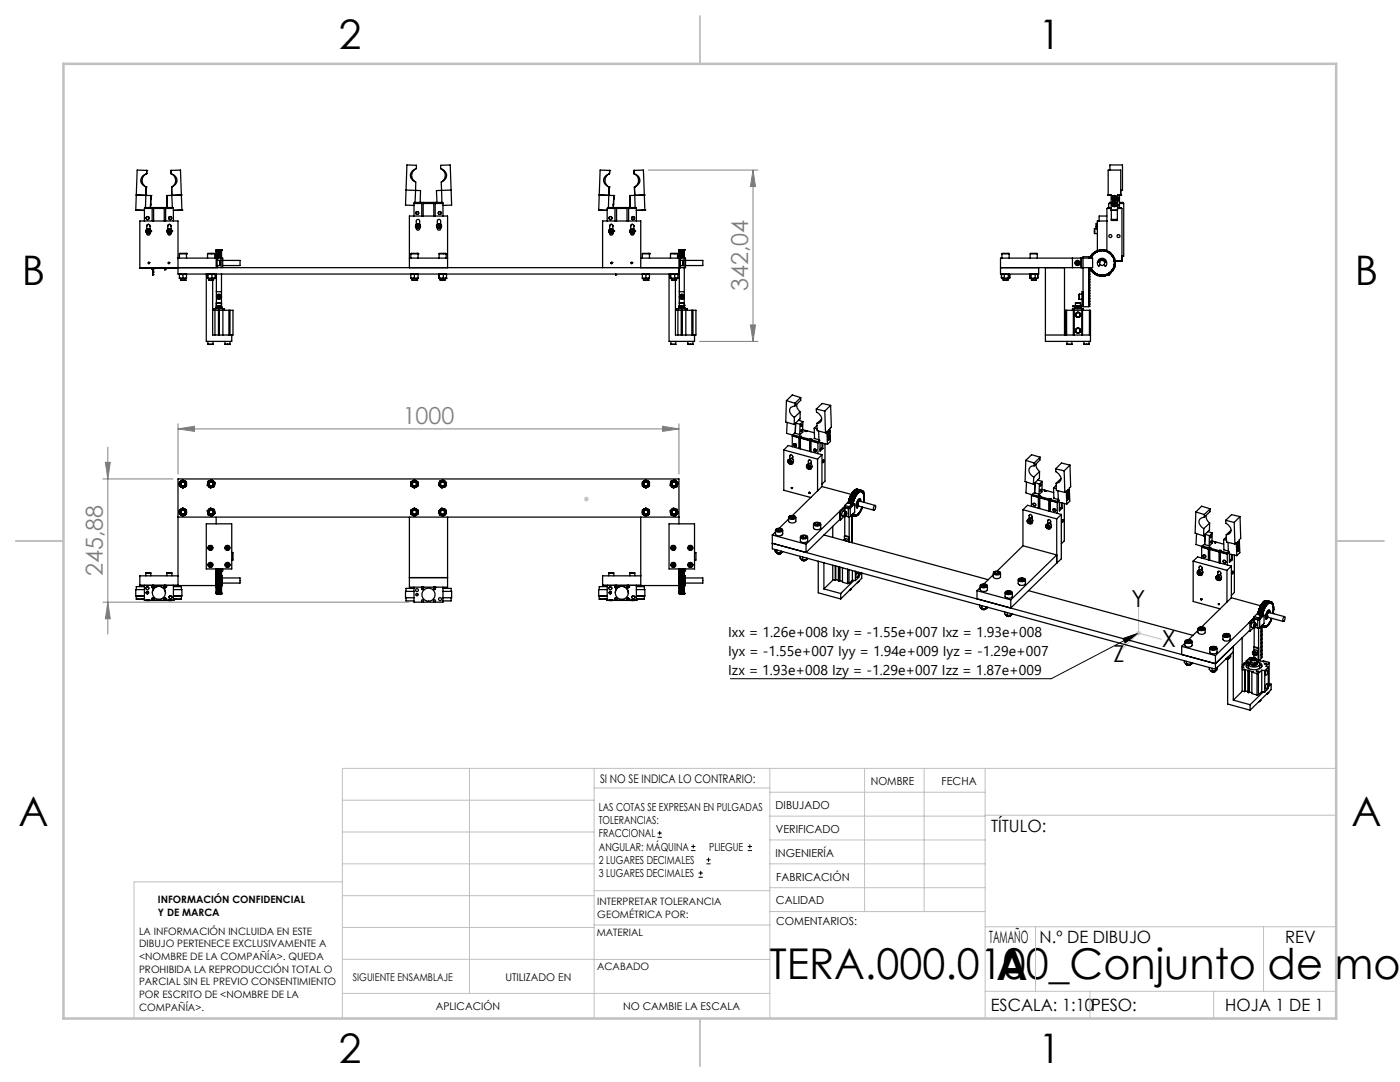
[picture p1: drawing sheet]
<svg xmlns="http://www.w3.org/2000/svg" width="279mm" height="216mm" viewBox="0 0 279 216" stroke-linecap="round" stroke-linejoin="round" font-family="sans-serif">
<defs><g id="words">
<g font-size="8.5">
<text x="153.5" y="195.4">TERA.000.0100_Conjunto de mor</text>
<text x="198.9" y="195.5">A</text>
</g>
<g font-size="8.1">
<text x="67.6" y="9.7">2</text>
<text x="207.3" y="9.7">1</text>
<text x="4.4" y="57">B</text>
<text x="270.4" y="57">B</text>
<text x="3.7" y="164.9">A</text>
<text x="269.7" y="164.9">A</text>
<text x="67.6" y="212.2">2</text>
<text x="207.3" y="212.2">1</text>
</g>
<g font-size="4.7" fill="#808080">
<text x="149.3" y="58.1" transform="rotate(-90 149.3 58.1)">342,04</text>
<text x="80.4" y="84.5">1000</text>
<text x="20.5" y="115" transform="rotate(-90 20.5 115)">245,88</text>
</g>
<g font-size="4.7">
<text x="225.8" y="121.1">Y</text>
<text x="231.9" y="129">X</text>
<text x="222.2" y="132">Z</text>
</g>
<g font-size="3.4">
<text x="197.8" y="166">TÍTULO:</text>
<text x="197.4" y="188.1">TAMAÑO</text>
<text x="207.5" y="188.1">N.º DE DIBUJO</text>
<text x="256.5" y="188.2">REV</text>
<text x="197.7" y="201.7">ESCALA: 1:10</text>
<text x="217.7" y="201.8">PESO:</text>
<text x="244.5" y="201.7">HOJA 1 DE 1</text>
</g>
<g font-size="2.8">
<text x="145.3" y="127.1">Ixx = 1.26e+008 Ixy = -1.55e+007 Ixz = 1.93e+008</text>
<text x="145.3" y="130.9">Iyx = -1.55e+007 Iyy = 1.94e+009 Iyz = -1.29e+007</text>
<text x="145.3" y="134.7">Izx = 1.93e+008 Izy = -1.29e+007 Izz = 1.87e+009</text>
</g>
<text font-size="2.4" x="119.8" y="156.2">SI NO SE INDICA LO CONTRARIO:</text>
<g font-size="2.2">
<text x="119.5" y="161.8">LAS COTAS SE EXPRESAN EN PULGADAS</text>
<text x="154.8" y="161.4">DIBUJADO</text>
<text x="173.8" y="156.6">NOMBRE</text>
<text x="187.9" y="156.7">FECHA</text>
<text x="119.5" y="164.4">TOLERANCIAS:</text>
<text x="119.5" y="167.1">FRACCIONAL</text>
<text x="154.9" y="166.3">VERIFICADO</text>
<text x="119.5" y="169.7">ANGULAR: MÁQUINA</text>
<text x="119.5" y="172.4">2 LUGARES DECIMALES</text>
<text x="141.5" y="169.7">PLIEGUE</text>
<text x="154.8" y="171">INGENIERÍA</text>
<text x="119.5" y="175">3 LUGARES DECIMALES</text>
<text x="154.9" y="175.7">FABRICACIÓN</text>
<text x="154.9" y="180.4">CALIDAD</text>
<text x="154.9" y="184.6">COMENTARIOS:</text>
</g>
<g font-size="2.1">
<text x="70.4" y="195.7">SIGUIENTE ENSAMBLAJE</text>
<text x="100.9" y="195.7">UTILIZADO EN</text>
<text x="86.9" y="201.5">APLICACIÓN</text>
<text x="124.3" y="201.6">NO CAMBIE LA ESCALA</text>
</g>
<g font-size="2">
<text x="31.5" y="180.3">INFORMACIÓN CONFIDENCIAL</text>
<text x="31.5" y="182.8">Y DE MARCA</text>
<text x="119.2" y="180.6">INTERPRETAR TOLERANCIA</text>
<text x="119.2" y="183.1">GEOMÉTRICA POR:</text>
<text x="27.8" y="186.5">LA INFORMACIÓN INCLUIDA EN ESTE</text>
<text x="27.8" y="189">DIBUJO PERTENECE EXCLUSIVAMENTE A</text>
<text x="27.8" y="191.6">&lt;NOMBRE DE LA COMPAÑÍA&gt;. QUEDA</text>
<text x="119.1" y="186.7">MATERIAL</text>
<text x="27.8" y="194.1">PROHIBIDA LA REPRODUCCIÓN TOTAL O</text>
<text x="27.8" y="196.6">PARCIAL SIN EL PREVIO CONSENTIMIENTO</text>
<text x="119.2" y="193.5">ACABADO</text>
<text x="27.8" y="199.1">POR ESCRITO DE &lt;NOMBRE DE LA</text>
<text x="27.8" y="201.7">COMPAÑÍA&gt;.</text>
</g>
</g></defs>
<g fill="none" stroke="#000" stroke-width=".2">
<path d="M224.1 127.4l3.1-1.1-2.7 2zM227.2 126.3l-17.4 9.1h-64M131.2 167.1h.9M131.2 166.2h.9M131.7 165.8v.9M137.9 169.7h.9M137.9 168.9h.9M138.4 168.5v.8M139.4 175h.9M139.4 174.2h.9M139.8 173.8v.8M141 172.4h.8"/>
<path d="M141 171.6h.8M141.4 171.1v.9M149.2 169.7h.9M149.2 168.9h.9M149.6 168.5v.8"/>
</g>
<g fill="none" stroke="#c0c0c0" stroke-width=".2">
<path d="M116.5 99.6h1M116.7 99.2l.7 .7M117 99.1v1M117.4 99.2l-.7 .7M226.7 126.3h1.1M226.9 126l.7 .7M227.2 121.2v5.6M227.6 126l-.7 .7M231.8 127.6l-4.6-1.3-3.3 3.2M68.3 159.7h50.3M93.7 153.3v44.9M118.6 153.3v49.9"/>
<path d="M118.6 157.2h35M153.6 153.3v49.9M153.6 158.1h43M172.5 153.3v28.6M184.4 153.3v28.6M196.6 153.3v49.9M266.7 153.3h-198.4v49.9M68.3 178.7h50.3M68.3 172.4h50.3M68.3 166h50.3M68.3 176h-41.6v27.2M118.6 177.7h35"/>
<path d="M153.6 167.6h43M153.6 162.8h43M153.6 172.4h43M153.6 177.1h43M196.6 162.7h70.1M68.3 198.2h85.3M68.3 191.4l85.3 .1M68.3 185.1h50.3M118.6 184.6h35M153.6 181.9h43M196.6 197.8h70.1M196.6 184.9h70.1"/>
<path d="M206.7 184.9v12.9M217.5 197.8v5.4M242.2 197.8v5.4M252.2 184.9v12.9"/>
</g>
<g fill="none" stroke="#808080" stroke-width=".2">
<path d="M129.4 33.9h21.9M150.3 33.9v34.2M150.3 33.9l.5 3.3h-1zM139.6 68.1h11.7M149.8 64.8h1l-.5 3.3zM20.5 95.6h14M21 92.3h1l-.5 3.3zM21.5 89.2v37.3M35.5 85.6l3.3-.5v1zM35.5 84.6v10M35.5 85.6h100M132.2 85.1l3.3 .5-3.3 .5z"/>
<path d="M135.5 84.6v10M20.5 120.2h61.1M21.5 120.2l.5 3.3h-1z"/>
</g>
<path d="M139.7 3.2v9.5M3.1 107.9h9.6M266.7 107.9h9.5M139.7 203.2v9.6" fill="none" stroke="#c0c0c0" stroke-width=".25"/>
<path d="M12.7 12.7h254v190.5h-254z" fill="none" stroke="#c0c0c0" stroke-width=".5"/>
<path d="M224.1 127.4l3.1-1.1-2.7 2z" fill="#000"/>
<g fill="#808080">
<path d="M132.2 85.1l3.3 .5-3.3 .5zM35.5 85.6l3.3-.5v1z"/>
<path d="M150.3 33.9l.5 3.3h-1zM149.8 64.8h1l-.5 3.3z"/>
<path d="M21 92.3h1l-.5 3.3zM21.5 120.2l.5 3.3h-1z"/>
</g>
<g fill="none" stroke="#000" stroke-width=".25">
<path d="M27.2 38.9h.1M27.2 38.9l2.9 .1M29.1 39h.1M29.1 39l-.1 2.4M29.2 34.7a1.46 1.46 0 0 0-.1 2.6M29.2 37.3h.1M29.2 37.3l-.1 1.7M29.3 34v.7a1.34 1.34 0 0 0-1.2 1.3 1.34 1.34 0 0 0 1.1 1.3M29.3 34h.1M29.3 34l-1.9-.1-.3 8M30.1 39.4v.4zM30.1 39h.1"/>
<path d="M30.1 39l-.1 2.4M33.3 39.4v.4zM33.3 39h.1M33.3 39l.1 2.4M34.1 34h.1M34.1 34v.7M34.1 34l1.9-.1 .3 8M34.1 34.7a1.34 1.34 0 0 1 1.2 1.3 1.34 1.34 0 0 1-1 1.3M34.3 37.3h.1M34.3 34.7a1.44 1.44 0 0 1 0 2.6M34.3 37.3v1.7M34.3 39h.1"/>
<path d="M34.3 39l.1 2.4M36.2 38.9h.1M36.2 38.9l-2.9 .1M81 37.9l.2-5 1.9 .1v.7a1.36 1.36 0 0 0-1.2 1.3 1.36 1.36 0 0 0 1.1 1.3l-.2 4.1M81 37.9l2.9 .1v2.4M81 37.9l-.1 3 1.7 .1M83 33.7a1.49 1.49 0 0 0-.1 2.6M88.1 33.7a1.49 1.49 0 0 1 .1 2.6M88.1 38v-1.7a1.36 1.36 0 0 0 1-1.3 1.36 1.36 0 0 0-1.2-1.3v-.7l2-.1 .2 8-1.7 .1M88.1 38l.1 2.4M88.1 38h-1l.1 2.4M90 37.9l-1.9 .1"/>
<path d="M119.6 38.9h.1M119.6 38.9l2.9 .1M121.5 39h.1M121.5 39l-.1 2.4M121.5 34.7a1.44 1.44 0 0 0 0 2.6M121.6 37.3h.1M121.6 37.3l-.1 1.7M121.6 34.7a1.34 1.34 0 0 0-1.1 1.3 1.34 1.34 0 0 0 1.1 1.3M121.7 34h.1M121.7 34l-.1 .7M121.7 34l-1.9-.1-.3 8M122.5 39.4l-.1 .4z"/>
<path d="M122.5 39h.1M122.5 39l-.1 2.4M125.7 39.4v.4zM125.7 39h.1M125.7 39l.1 2.4M126.5 34h.1M126.5 34v.7M126.5 34l1.9-.1 .3 8M126.5 34.7a1.34 1.34 0 0 1 1.2 1.3 1.34 1.34 0 0 1-1.1 1.3M126.6 37.3h.1M126.6 34.7a1.43 1.43 0 0 1 .1 2.6M126.6 37.3l.1 1.7"/>
<path d="M126.7 39h.1M126.7 39l.1 2.4M128.6 38.9h.1M128.6 38.9l-2.9 .1M221.2 39h.1M221.2 39v-5.1h2.5v5.1h-.7M221.2 39h.6M221.2 38.9h.6v5.1h1.2v-2h-1.2M221.5 33.9v-1h2.5v5.1h-.3M221.9 39.5a.51 .51 0 0 1 .5-.4 .51 .51 0 0 1 .5 .4M222 39.5a.44 .44 0 0 0 .4 .5 .44 .44 0 0 0 .4-.5M222.2 39.5l.1 .2"/>
<path d="M222.2 39.4v.2M222.2 39.4v.1M222.2 39.5v.1M222.3 39.7h.1M222.3 39.3l-.1 .2M222.3 39.3l.3 .1-.1 .3M222.3 39.3l-.1 .1M222.4 39.3h.1M222.4 39.3l.2 .1v.3l-.2 .1-.2-.2M222.4 39.3l-.2 .1M223 39.4l.2 .3-.2 .3 .2-.3M223 39.5l.1 .1-.1 .4"/>
<path d="M223.3 39.8l-.3-.5a.49 .49 0 0 1 0 .8M223.4 39v2M223.7 38.9h.1M223.7 38.9h-.7v3.1M223.7 37.9h.3M27.1 41.9h.1M27.1 41.9l1.7 .1M27.9 53.5h.1M27.9 53.5h7.6M28.8 41.6h1.6v2.5M29.1 46.1h.1M29.1 46.1a.49 .49 0 0 0 .5 .5 .49 .49 0 0 0 .5-.5"/>
<path d="M29.3 46.5a.35 .35 0 0 0 .3 .4 .35 .35 0 0 0 .4-.4M29.3 45.7v-.6a.34 .34 0 0 1 .3-.3 .34 .34 0 0 1 .4 .3v.6M29.3 46l.1 .3 .3 .1 .2-.2M29.5 45.9l-.1 .1a.25 .25 0 0 0 .1 .4 .25 .25 0 0 0 .3-.3M29.5 45.9l-.2 .1M29.6 45.8h.1M29.6 45.8l-.3 .2M29.6 45.8l.2 .1M29.6 45.8l-.1 .1M29.6 45.8l.1 .1M29.7 52.4h.1M29.7 45.9h-.2"/>
<path d="M29.7 45.9l.1 .2M29.7 52.4v.2M29.7 45.9h.1M29.8 45.9h.1M29.8 45.9l.1 .3M29.8 45.9v.2M29.8 46.1l.1 .1M30.1 40.6v.4zM30.1 46.1h.1M30.3 41.4h.4M30.3 41.4h-1.4l-.1 2.7M30.3 41.4v.2"/>
<path d="M30.4 53.5v.3M30.5 54.8h.1M30.5 53.8h-.1h.1M30.5 53.8h.1M30.5 54.3h.1M30.5 53.8v1M30.6 54.3h.1M30.6 53.8h.1zM30.6 53.8l-.1 1M30.7 44.1v-2.5h2.1v2.5M30.7 53.5v.3M30.7 41.4h2"/>
<path d="M30.7 41.4v.2M32.7 41.4h.4M32.7 41.4v.2M32.9 53.8h.1M32.9 53.5v.3M33.1 41.6h1.5v2.5M33.1 41.4v2.7M33.1 41.4h1.5v.2M33.3 46.1h.1M33.3 46.1a.5 .5 0 0 0 .4 .5 .5 .5 0 0 0 .6-.4M33.4 40.6v.4zM33.5 46.5a.35 .35 0 0 0 .3 .4 .35 .35 0 0 0 .3-.4"/>
<path d="M33.5 45.7v-.6a.34 .34 0 0 1 .3-.3 .34 .34 0 0 1 .3 .3v.6M33.5 46.1v.1M33.6 45.9h.1M33.6 45.9l-.1 .3M33.6 45.9l-.1 .2M33.7 52.4h.1M33.7 52.4v.2M33.9 45.8h.1M33.9 45.8l-.3 .1M33.9 45.8l.2 .2M33.9 45.8l.1 .1M34 45.9v.2a.25 .25 0 0 1-.2 .3 .25 .25 0 0 1-.3-.3"/>
<path d="M34 45.9h-.3l-.2 .2M34 45.9l.1 .1M34.1 46l-.1 .3-.2 .1-.3-.2M34.3 46.1h.1M34.3 46.1v.1M35.5 51.5h7.8M35.5 53.4h100.2M35.8 55.6h.3v.3M35.8 54.8l.4-.1 .3 .1M35.8 55.5l.4 .1M35.8 55.5v.1M35.8 55.6h.4"/>
<path d="M35.8 54.7v.1M35.8 50.7h1.4M35.8 50.7v.8M35.8 54.8v.7M36.1 55.9h.9M36.1 55.9l.8 .1M36.2 55.6h.7M36.3 41.9h.1M36.3 41.9l-1.7 .1M36.5 55.5l-.3 .1M36.5 55.5l.4 .1M36.5 54.8l.4-.1 .3 .1"/>
<path d="M36.5 54.8v.7M36.9 55.6h.3M36.9 56h.1M37 55.9h.1M37 55.9l-.1 .1M37.1 50.6h.1M37.1 50.6l-1.3 .1M37.1 50.6l.1 .1M37.2 55.6h-.2v.3M37.2 55.5l-.3 .1M37.2 55.5v.1M37.2 54.7v.1"/>
<path d="M37.2 50.7h.1M37.2 50.7v.8M37.2 54.8v.7M41.2 54.7v13.4h5v-1.2M41.4 55.6h.3v.3M41.4 55.6h.1M41.4 50.7l.1-.1 1.4 .1M41.4 50.7h1.5M41.4 50.7v.8M41.4 54.7h.1M41.4 55.5v.1M41.5 55.6h.4"/>
<path d="M41.5 54.8l.4-.1 .4 .1M41.5 55.5l.4 .1M41.5 54.8v-.1l-.2 .1 .2 .8M41.5 55.5v.1M41.5 54.8v.7M41.7 55.9h.9M41.9 55.6h.7M42.3 55.5l-.4 .1M42.3 55.5l.3 .1M42.3 54.8l.3-.1 .3 .1M42.3 54.8v.7M42.4 56v10.9h4.1v-5h-4.1"/>
<path d="M42.6 55.6h.2M42.6 55.6h.3M42.6 55.6v.3M42.8 55.6h.1M42.9 54.7v.1M42.9 50.7v.8M42.9 55.5l-.3 .1M42.9 55.5v.1M42.9 54.8v.7M43.2 51.2h.1M43.2 51v.2M43.2 50.9v.1"/>
<path d="M43.2 50.7v.2M43.2 50.7h.1M43.2 50.5v.2M43.2 50.4v.1M43.2 50.3v.1M43.2 50.2v.1M43.2 50.1v.1M43.2 50v.1M43.2 50h.1M43.2 49.9v.1M43.2 49.9h.1M43.2 49.8h.1"/>
<path d="M43.2 49.8v.1M43.2 50.1h1M43.2 51.2l-.1 2.2M43.2 54.7v6.5M43.2 51.2h1M43.2 58.2h1M43.2 51h1M43.2 50.9h1M43.2 50.7h1M43.2 50.5h1M43.2 50.4h1M43.2 50.3h1"/>
<path d="M43.2 50.2h1M43.2 50h1M43.2 49.9h1M43.2 49.8h1M43.3 51.5h.1M43.3 52h.6M43.3 53h.6M43.3 51.5v1.9M43.4 51.5h.7M43.4 51.5v.5M43.4 53v.4M43.6 58.9h.3l.1 .3-.1 .3h-.3l-.2-.3z"/>
<path d="M43.9 52v1M43.9 52h.1M44.1 51.5h.3v1.9M44.1 51.5v1.9M44.2 51.2h.1M44.2 51v.2M44.2 50.9v.1M44.2 50.7v.2M44.2 50.7h.1M44.2 50.5v.2M44.2 50.4v.1M44.2 50.3v.1"/>
<path d="M44.2 50.2v.1M44.2 50.1v.1M44.2 50v.1M44.2 50h.1M44.2 49.9v.1M44.2 49.9h.1M44.2 49.8h.1M44.2 49.8v.1M44.2 51.2v.3M44.2 54.7v6.5M44.4 52h3.5v1h-3.5M81.7 51.5h7.6"/>
<path d="M81.7 53.4v-10.3h7.6v10.3M82 54.8l.3-.1 .4 .1M82 55.5l.3 .1M82 55.5v.1M82 55.6h.3M82 54.7v.1M82 55.6h.2v.3M82 50.7h1.4M82 50.7v.8M82 54.8v.7M82.2 55.9h1M82.2 55.9l.9 .1"/>
<path d="M82.3 55.6h.8M82.6 43.1v-2.5h1.6v2.5M82.7 55.5l-.4 .1M82.7 55.5l.4 .1M82.7 54.8l.3-.1 .4 .1M82.7 54.8v.7M83.1 55.6h.3M83.1 56h.1M83.1 45.5a.35 .35 0 0 0 .3 .4 .35 .35 0 0 0 .3-.4M83.1 44.7v-.6a.34 .34 0 0 1 .3-.3 .34 .34 0 0 1 .3 .3v.6M83.1 45l.3-.2 .2 .1 .1 .3-.2 .2-.3-.1zM83.2 55.9h.1"/>
<path d="M83.2 55.9l-.1 .1M83.3 50.6h.1M83.3 50.6l-1.3 .1M83.3 50.6l.1 .1M83.4 55.5l-.3 .1M83.4 55.5v.1M83.4 54.7v.1M83.4 55.6h-.2v.3M83.4 50.7h.1M83.4 50.7v.8M83.4 54.8v.7M84.1 40.4h.4"/>
<path d="M84.1 40.4h-1.4v.2M84.1 40.4v.2M84.5 43.1v-2.5h2.1v2.5M84.5 40.4h2M84.5 40.4v.2M86.5 40.4h.4M86.5 40.4v.2M86.9 43.1v-2.5h1.5v2.5M86.9 40.4v.2M86.9 40.4h1.5v.2M87.3 45.5a.35 .35 0 0 0 .3 .4 .35 .35 0 0 0 .3-.4M87.3 44.7v-.6a.34 .34 0 0 1 .3-.3 .34 .34 0 0 1 .3 .3v.6"/>
<path d="M87.4 44.9l.3-.1 .2 .2-.1 .3-.2 .1-.3-.2zM87.6 54.8v.8M87.6 54.7l.1 .1M87.6 55.5v.1M87.6 55.6h.5M87.6 55.6h.1M87.6 55.6h.3l-.1 .3M87.6 50.7h1.4M87.6 50.7l.1-.1 1.3 .1M87.6 50.7v.8M87.7 54.8l.4-.1 .4 .1M87.7 55.5l.4 .1"/>
<path d="M87.7 55.5l-.1 .1M87.7 54.8v.7M87.8 55.9h1M88.1 55.6h.7M88.5 55.5l-.4 .1M88.5 55.5l.3 .1M88.5 54.8l.3-.1 .3 .1M88.5 54.8v.7M88.8 55.6h.2M88.8 55.6v.3M89 54.7l.1 .1M89 55.6h.1"/>
<path d="M89 50.7v.8M89.1 55.5l-.3 .1M89.1 55.5l-.1 .1M89.1 54.8v.7M119.5 41.9h.1M119.5 41.9l1.7 .1M120.3 53.4v-9.3h7.6v9.3M121.2 44.1v-2.5h1.5v2.5M121.5 46.1h.1M121.5 46.1a.49 .49 0 0 0 .5 .5 .49 .49 0 0 0 .5-.5M121.7 46.5a.33 .33 0 0 0 .3 .4 .33 .33 0 0 0 .3-.4M121.7 45.7v-.6a.32 .32 0 0 1 .3-.3 .32 .32 0 0 1 .3 .3v.6"/>
<path d="M121.7 46l.1 .3 .3 .1 .2-.2M121.8 45.9a.25 .25 0 0 0 .1 .5 .25 .25 0 0 0 .3-.3M121.8 45.9h.3l.1 .2M121.8 45.9l-.1 .1M121.9 45.8h.1M121.9 45.8l-.2 .2M121.9 45.8l.3 .1M121.9 45.8l-.1 .1M122 52.4h.1M122 52.4l.1 .2M122.1 52.4h.1M122.1 52.4l.1 .1"/>
<path d="M122.2 52.5l-.1 .1M122.2 45.9h.1M122.2 45.9l.1 .3M122.2 45.9v.2M122.2 46.1l.1 .1M122.4 40.6v.4zM122.5 46.1h.1M122.7 41.4h.4M122.7 41.4h-1.5v.2M122.7 41.4v.2M122.9 54.8h.1M122.9 54.7v.1"/>
<path d="M123 44.1v-2.5h2.1v2.5M123.1 41.4h2M123.1 41.4v.2M125.1 41.4h.4M125.1 41.4v.2M125.4 44.1v-2.5h1.6v2.5M125.5 41.4h1.4v.2M125.5 41.4v.2M125.7 46.1h.1M125.7 46.1a.5 .5 0 0 0 .4 .5 .5 .5 0 0 0 .6-.4M125.7 40.6l.1 .4zM125.9 46.5a.33 .33 0 0 0 .3 .4 .33 .33 0 0 0 .3-.4"/>
<path d="M125.9 45.7v-.6a.32 .32 0 0 1 .3-.3 .32 .32 0 0 1 .3 .3v.6M125.9 46.1v.1M126 45.9h.1M126 45.9l-.1 .3M126 45.9l-.1 .2M126 52.4h.1M126.1 52.4h.1M126.1 52.4v.2l-.1-.2M126.1 52.4h-.1M126.3 45.8h.1M126.3 45.8l-.3 .1M126.3 45.8l.2 .2"/>
<path d="M126.3 45.8l.1 .1M126.4 45.9a.25 .25 0 0 1-.1 .5 .25 .25 0 0 1-.4-.3M126.4 45.9h-.3l-.2 .2M126.4 45.9l.1 .1M126.5 46l-.1 .3-.3 .1-.2-.2M126.7 46.1h.1M126.7 46.1v.1M127.9 51.5h7.8M128.2 54.8l.4-.1 .3 .1M128.2 55.5l.4 .1M128.2 55.5v.1M128.2 55.6h.4"/>
<path d="M128.2 54.7v.1M128.2 55.6h.2v.3M128.2 50.7h1.4M128.2 50.7v.8M128.2 54.8v.7M128.4 55.9h1M128.4 55.9l.9 .1M128.6 55.6h.7M128.7 41.9h.1M128.7 41.9l-1.7 .1M128.9 54.8l.4-.1 .3 .1M128.9 55.5l.4 .1"/>
<path d="M128.9 55.5l-.3 .1M128.9 54.8v.7M129.3 55.6h.3M129.3 56h.1M129.4 55.9h.1M129.4 55.9l-.1 .1M129.5 50.6h.1M129.5 50.6l-1.3 .1M129.5 50.6l.1 .1M129.6 55.5l-.3 .1M129.6 55.5v.1M129.6 54.7v.1"/>
<path d="M129.6 55.6h-.2v.3M129.6 50.7h.1M129.6 50.7v.8M129.6 54.8v.7M133.5 54.7v13.4h5.1v-1.2M133.8 55.5v.1M133.8 55.6h.5M133.8 55.6h.1M133.8 55.6h.3v.3M133.8 50.7h1.4M133.8 50.7l.1-.1 1.3 .1M133.8 50.7v.8"/>
<path d="M133.9 54.8l.4-.1 .4 .1M133.9 55.5l.4 .1M133.9 54.8l-.1-.1-.1 .1 .1 .8M133.9 55.5l-.1 .1M133.9 54.8v.7M134.1 55.9h.9M134.3 55.6h.7M134.7 55.5l-.4 .1M134.7 55.5l.3 .1M134.7 54.8l.3-.1 .3 .1M134.7 54.8v.7M134.8 56v10.9h4.1v-5h-4.1"/>
<path d="M135 55.6h.2M135.2 54.7l.1 .1M135.2 55.6h-.2v.3M135.2 55.6h.1M135.2 50.7v.8M135.3 55.5l-.3 .1M135.3 55.5l-.1 .1M135.3 54.8v.7M135.5 51.5v3.2h-100v-10.6h-7.6v9.4M135.6 51.2h.1M135.6 51v.2M135.6 50.9v.1"/>
<path d="M135.6 50.7v.2M135.6 50.7h.1M135.6 50.5v.2M135.6 50.4v.1M135.6 50.3v.1M135.6 50.2v.1M135.6 50.1v.1M135.6 50v.1M135.6 50h.1M135.6 49.9v.1M135.6 49.9h.1M135.6 49.8h.1"/>
<path d="M135.6 49.8v.1M135.6 50.1h1M135.6 51.2v.3M135.6 53.4v7.8M135.6 51.2h1M135.6 58.2h1M135.6 51h1M135.6 50.9h1M135.6 50.7h1M135.6 50.5h1M135.6 50.4h1M135.6 50.3h1"/>
<path d="M135.6 50.2h1M135.6 50h1M135.6 49.9h1M135.6 49.8h1M135.7 53.4h.1M135.7 51.5h.1M135.7 51.5v1.9M135.8 51.5h.7M135.8 53.4h.7M135.8 51.5v.5M135.8 53v.4M135.9 58.9h.3l.2 .3-.2 .3h-.3l-.1-.3z"/>
<path d="M136.2 52v1M136.2 52h-.5v1h.5M136.2 52h.1M136.5 51.5h.3v1.9h-.3M136.5 51.5v1.9M136.6 51.2h.1M136.6 51v.2M136.6 50.9v.1M136.6 50.7v.2M136.6 50.7h.1M136.6 50.5v.2M136.6 50.4v.1"/>
<path d="M136.6 50.3v.1M136.6 50.2v.1M136.6 50.1v.1M136.6 50v.1M136.6 50h.1M136.6 49.9v.1M136.6 49.9h.1M136.6 49.8h.1M136.6 49.8v.1M136.6 51.2v.3M136.6 53.4v7.8M136.8 52h3.5v1h-3.5"/>
<path d="M199.7 53.4h16M199.8 55.5l.3 .1M199.8 54.8v.7M199.9 54.8l.2-.1 .3 .1M199.9 55.5l.2 .1M199.9 55.5h.1M199.9 54.8h.1M200 50.7l.1-.1 1.3 .1M200 50.7h1.4M200 54.7l-.2 .1M200 50.7v.8M200.1 55.6h.7"/>
<path d="M200.2 55.9h1M200.2 55.6v.3M200.4 55.5l-.3 .1M200.4 55.5l.4 .1M200.4 54.8l.4-.1 .4 .1M200.4 54.8v.7M200.8 55.6h.6M201.2 55.6v.3M201.2 55.5l-.4 .1M201.2 54.8l.2-.1 .1 .1M201.2 55.5l.2 .1M201.2 54.8v.7"/>
<path d="M201.4 54.7l.1 .1M201.4 50.7v.8M201.5 55.5l-.1 .1M201.5 54.8v.7M205.5 55.5l.1 .1M205.5 54.8v.7M205.6 50.7l.1-.1 1.3 .1M205.6 50.7h1.4M205.6 54.7l-.1 .1M205.6 50.7v.8M205.6 55.6h.6M205.6 54.7l.2 .1"/>
<path d="M205.6 54.7h.6M205.8 55.5l.4 .1M205.8 55.5l-.2 .1M205.8 54.8v.7M205.8 54.7h.1M205.8 55.9h1M205.8 55.6v.3M206.2 54.7l.4 .1M206.2 54.7h.6M206.2 55.6h.6M206.2 54.7l-.4 .1M206.6 55.5l.2 .1"/>
<path d="M206.6 55.5l-.4 .1M206.6 54.8v.7M206.8 54.7h.1M206.8 55.6v.3M206.8 54.7l-.2 .1M206.8 54.7l.3 .1M207 50.7v.8M207 54.8h.1M207.1 55.5l-.3 .1M207.1 55.5h-.1M207.1 54.8v.7M208.6 53.4v14.7h9v-6.2h-5v5"/>
<path d="M212.4 53.4v13.5M214 51.5v1.9M214.9 52.2h.3l.1 .2-.1 .3h-.3l-.2-.2zM215.4 58.7v1M215.4 59.7h.5M215.4 58.7h.5M215.7 53.4h.1M215.7 51.5h.1M215.7 51.5h-16v3.2h7.6v-1.3M215.7 51.5v1.9M215.8 51.5h2.3v1.9h-2.3M215.8 51.5v1.9"/>
<path d="M216.1 58.2h-.2v2.7M217.3 51.2h-1.2v10l1.4-.1-.2-.1 .2-.2-.2-.1 .2-.2-.2-.2 .2-.1M217.3 51.3h.2l-.2 .2M217.3 51.2v.1M217.3 51.5h.1M217.3 53.4h.1M217.3 53.4l.2 .2-.2 .1 .2 .2M217.5 53.4l.3 .1-.2 .2 .3 .1-.1 .2a.16 .16 0 0 1 .3 0 .16 .16 0 0 1-.1 .3l.3-.1-.1 .3 .3-.1v.3l.2-.2 .1 .3M217.5 53.4h.1M217.5 51.5h.1M217.5 53.9l-.2 .1 .2 .2-.2 .1 .2 .2-.2 .1 .2 .2-.2 .1 .2 .2-.2 .1 .2 .2-.2 .2 .2 .1-.2 .2 .2 .2-.2 .1 .2 .2-.2 .1 .2 .2-.2 .2 .2 .1M217.5 57l-.2 .2 .2 .1-.2 .2 .2 .1-.2 .1 .2 .2-.2 .2 .2 .1-.2 .2 .2 .2-.2 .1 .2 .2-.2 .2 .2 .2-.2 .1 .2 .2-.2 .1 .2 .2-.2 .1 .2 .1"/>
<path d="M217.5 53.9h.1M217.5 57h.1M218.5 45.6v1M218.5 46.6h.5M218.5 45.6h.5M218.8 44.6v1zM218.8 54.9h.1M218.8 44.6h.2M219.5 52.7l-.1 .4a.89 .89 0 0 1-.1-1.3 .89 .89 0 0 1 1.3 0 .89 .89 0 0 1 0 1.3l-.2-.4M219.9 52l-.1-.2-.3 .1-.2 .4 .2 .1M220.1 52v-.1a.39 .39 0 0 1 .5 .4M220.4 52.3h.2"/>
<path d="M220.6 52.3v.1M220.6 52.3h.1M220.6 52.4h-.1M220.7 49.9l-.2 .2-.2-.3a.16 .16 0 0 1-.1 .3 .16 .16 0 0 1-.1-.3l-.2 .3-.2-.3-.1 .3-.2-.2-.1 .3-.2-.2-.1 .3-.2-.2a.16 .16 0 0 1-.1 .3 .15 .15 0 0 1-.2-.2v.4l-.3-.2 .1 .3h-.3a.15 .15 0 0 1 .1 .2 .15 .15 0 0 1-.3 0l.1 .3h-.3l.1 .3h-.2M220.7 49.9h.1M220.7 49.9l.1 .3 .1-.2M220.9 44.1h-1.9v6.1M220.9 43.1h-1.5v1M220.9 50h.1a.15 .15 0 0 0 0 .3 .16 .16 0 0 0 .3-.1 .15 .15 0 0 0 0 .3 .15 .15 0 0 0 .2-.2v.4l.3-.1v.3l.2-.1-.1 .2h.3l-.1 .3h.3l-.2 .3h.3l-.2 .3 .3 .1M221.1 54.6l.1 .2M221.1 54.6l-.1 .3-.3-.1v.2l-.2-.2-.2 .3a.15 .15 0 0 0-.1-.2 .15 .15 0 0 0-.1 .2l-.2-.2-.2 .2-.1-.2-.2 .2-.1-.3-.2 .2-.1-.3-.2 .2M221.1 54.6l.2 .2"/>
<path d="M221.2 54.8h.1M221.3 54.5v.3M221.3 54.8h.1M221.3 54.5v.1M221.8 40.6h-.5v.8M221.8 40.4h-.4v.2M221.8 41.6h-.9v8.5M221.8 41.4h-.7v.2M221.8 41.9h1.2M221.8 43.8h1.2M221.8 43.9h1.2M221.9 40.7a.51 .51 0 0 1 .5-.4 .51 .51 0 0 1 .5 .4"/>
<path d="M222 40.7a.44 .44 0 0 0 .4 .5 .44 .44 0 0 0 .4-.5M222 54.2a.15 .15 0 0 0-.2-.1 .15 .15 0 0 0 0 .3l-.3-.1v.3l-.2-.1M222 54.1h.1M222.2 40.7l.1 .2M222.2 40.6v.1M222.2 40.6v.2M222.2 40.7v.1M222.3 40.9h.1M222.3 40.5l-.1 .2M222.3 40.5l.3 .1-.1 .3M222.3 40.5l-.1 .1M222.4 52.1l.2 .2-.2 .1 .2 .3h-.2l.2 .3-.3 .1 .2 .2h-.3l.2 .3h-.3l.1 .3h-.3l.1 .2"/>
<path d="M222.4 40.5h.1M222.4 40.5l.2 .1v.3l-.2 .1-.2-.2M222.4 40.5l-.2 .1M222.6 52l-.2 .1M222.6 52h.1M223 41.6h.9v10.5h-1.5M223 41.4h.7v.2M223 40.9h.4M223 41h.4v.4M223.4 40.6h.9v10.5h-.4M223.4 40.4h.7v.2M41.5 68.7h1"/>
<path d="M41.5 68.1v.6M42.5 68.1v.6M42.6 61.9v-.3h2.2v.3M42.9 61.9v5M43.1 61.3h1.2M43.1 61.3v.3M43.2 60.5l1-.1zM43.2 61.2l-.1 .1M43.2 61h1M43.2 61.2h1M43.6 61.9v5M43.8 61.9v5"/>
<path d="M44.2 61.2l.1 .1M44.3 61.3v.3M44.5 61.9v5M44.9 68.7h.5M44.9 68.1v.6M45.4 68.7h.5M45.7 61.9v5M45.9 68.7h-.5M45.9 61.9v5M45.9 68.1v.6M133.9 68.7h1M133.9 68.1v.6"/>
<path d="M134.9 68.1v.6M135 61.9v-.3h2.2v.3M135.3 61.9v5M135.5 61.3h1.2M135.5 61.3v.3M135.6 60.4l1 .1zM135.6 61h1zM135.6 61.2l-.1 .1M135.6 61.2h1M136 61.9v5M136.2 61.9v5M136.6 60.9h.1"/>
<path d="M136.6 60.9v.1M136.6 61.2l.1 .1M136.7 61.3v.3M136.9 61.9v5M137.3 68.7h.5M137.3 68.1v.6M137.8 68.7h.5M138.1 61.9v5M138.3 68.7h-.5M138.3 61.9v5M138.3 68.1v.6M157 79.9l-.2 4.3 1.7 .5"/>
<path d="M157 79.9l1.6 .6M159.8 79.3l-1.2 1.2M159.8 79.3l-1.7-.5-1.1 1.1M159.8 79.3v.6l-1.2 1.1M208.6 66.9h9M212.9 61.9v5M212.9 68.7h1M212.9 68.1v.6M213.9 68.1v.6M214 61.9v-.3h2.2v.3M214.2 61.9v5M214.4 61.9v5"/>
<path d="M214.5 61.3h1.2M214.5 61.3v.3M214.6 60.5h1M214.6 60.5v.5h1v-.5M214.6 61.2l-.1 .1M215.6 61.2l.1 .1M215.7 61.3v.3M215.8 61h-1.7v.2h1.7M215.8 61v.2M215.9 61.9v5M215.9 60.9l-.1 .1M215.9 60.9h.2l-.3 .3"/>
<path d="M216 61.9v5M216.3 68.7h.6M216.3 68.1v.6M216.9 68.7h.4M217.3 68.7h-.4M217.3 68.1v.6M217.4 61.9v5M217.5 60.1v.1M35.8 96.6v.2l.4 .4M35.8 96.6v.4l.4 .2M36.2 97.2l.3 .2 .4-.2M36.2 97.2l.3 .1 .4-.1"/>
<path d="M36.2 96l.2-.2 .5 .2M36.2 96l-.4 .6M36.2 96l-.4 .2v.4M36.2 96l.3-.3 .4 .3M36.9 96l.2 .2 .1 .4M36.9 96l.3 .2v.4M37.2 96.6l-.1 .3-.2 .3M37.2 96.6v.4l-.3 .2M41.5 96.4l-.2 .4 .4 .3M41.5 96.4v.4l.2 .3M41.7 97.1l.3 .3 .4-.2M41.7 97.1l.4 .2 .3-.1"/>
<path d="M41.9 95.9l.4-.2 .3 .3M41.9 95.9l.7 .1M41.9 95.9l-.4 .1v.4M41.9 95.9l-.3 .2-.1 .3M42.6 96l.3 .3-.1 .4M42.6 96l.2 .3v.4M42.8 96.7v.4l-.4 .1M42.8 96.7l-.1 .3-.3 .2M82 96.6l.3 .6M82 96.6v.4l.3 .2M82.3 97.2l.4 .2 .4-.2M82.3 97.2l.4 .1 .4-.1"/>
<path d="M82.3 96l.3-.2 .5 .2M82.3 96l-.3 .6M82.3 96l-.3 .2v.4M82.3 96l.4-.3 .4 .3M83.1 96l.3 .6M83.1 96l.3 .2v.4M83.4 96.6l-.3 .6M83.4 96.6v.4l-.3 .2M87.6 96.4v.4l.3 .3M87.6 96.4l.3 .7M87.9 97.1l.3 .3 .3-.2M87.9 97.1l.4 .2 .2-.1"/>
<path d="M88.1 95.9l.4-.2 .3 .3M88.1 95.9l.7 .1M88.1 95.9l-.4 .1-.1 .4M88.1 95.9l-.3 .2-.2 .3M88.8 96l.3 .3-.1 .4M88.8 96l.2 .7M89 96.7l-.1 .4-.4 .1M89 96.7l-.1 .3-.4 .2M128.2 96.6l.1 .3 .3 .3M128.2 96.6v.4l.4 .2M128.6 97.2l.3 .2 .4-.2M128.6 97.2l.3 .1 .4-.1"/>
<path d="M128.6 96l.2-.2 .5 .2M128.6 96l-.3 .2-.1 .4M128.6 96l-.4 .2v.4M128.6 96l.3-.3 .4 .3M129.3 96l.3 .6M129.3 96l.3 .2v.4M129.6 96.6l-.3 .6M129.6 96.6v.4l-.3 .2M133.8 96.4l-.1 .4 .4 .3M133.8 96.4l.3 .7M134.1 97.1l.3 .3 .4-.2M134.1 97.1l.4 .2 .3-.1"/>
<path d="M134.3 95.9l.4-.2 .3 .3M134.3 95.9l.7 .1M134.3 95.9l-.4 .1-.1 .4M134.3 95.9l-.5 .5M135 96l.3 .3-.1 .4M135 96l.2 .7M135.2 96.7l-.1 .4-.3 .1M135.2 96.7l-.4 .5M156.4 89.8v8l5.4 1.5M156.4 89.8l6.8 1.8M156.4 89.8l.9-.9 6.7 1.8M157.1 84.3l-.1 2.2 1.2 .3"/>
<path d="M157.3 91.8a.52 .52 0 0 0 .1 .6 .52 .52 0 0 0 .6 .1M157.3 91.8h.1M157.3 91.8l.3-.3a.51 .51 0 0 1 .6 .1 .51 .51 0 0 1 .1 .7l-.3 .2M157.3 91.8a.52 .52 0 0 1 .6 .1 .52 .52 0 0 1 .1 .6M157.4 92.3l.3 .1M157.6 92l.1 .2M157.6 91.9v.1M157.6 92v.1M157.6 91.9l-.2 .1v.3M157.6 91.9l.2 .2 .1 .2M157.6 92.1l-.2 .2M157.6 92.1l.1 .1"/>
<path d="M157.6 91a.31 .31 0 0 1 .4-.2 .31 .31 0 0 1 .2 .3v.6M157.6 91v.5M157.7 92.2l.2 .1M157.7 92.2l.1 .1M157.8 92.3l-.1 .1M157.8 92.3h.1M157.8 90.8l-.2 .2M157.9 92.3l-.2 .1M157.9 97.3l.1 .1M158 97.3h.1M158 97.3v.1M158 97.4h.1"/>
<path d="M158 97.4l.1 .1M158 97.3l.1 .1M158.1 97.3v.1M158.1 97.4h-.1M158.1 97.4h.1M158.1 87l1.4 .3M158.1 87v2.1M158.2 92.3v.3h-.3M158.2 91.2l-.3 .3M158.2 86.7v.2l1.3 .4M158.2 86.7l1.3 .4M158.2 86.9l-.1 .1"/>
<path d="M158.5 83.3v1.4M158.5 86.4l-.3 .3M158.6 81a.96 .96 0 0 0-1 .6 .96 .96 0 0 0 .3 1.2l.6 .5M158.6 80.5v.5M159 80.6l.1 .8 .6 .8M159.4 83.9h.1M159.5 87.3v2.2M159.5 87.1v.2M159.6 87h.3l-.1 .2M159.6 87.2v.1M159.6 87l-.1 .1M159.6 87v.2"/>
<path d="M159.6 87.3v2.2M159.6 87.2l-.1 .1M159.6 87.3h-.1M159.7 84.7l-.9-.3-.1 2.1 1 .2 .5-.6M159.7 84.7l-.1 2M159.7 82.2l-1.2 1.1M159.7 82.2v1.4l-.3 .3M159.7 87.4v2.2M159.7 87.4l1.9 .5M159.8 87.3l-.1 .1M159.8 87.2l1.8 .5M159.8 87.4l1.8 .4"/>
<path d="M159.8 87.2v.2M159.9 84.7l.1 .3-.1 .1zM160.2 85.7l.6 .2M160.2 84.1l-.9-.2-.8 .8M160.2 84.1l-.5 .6M160.2 84.1v2.2M160.7 85.9l.1 .2 .3-.1 1.4 .4M160.7 85.9l.1 .1M160.8 86.1h.1M160.8 85.9h-.1M160.8 86h.1M160.8 85.9v.1"/>
<path d="M160.9 86v.1M160.9 86l-.1 .1M161 92.8a.51 .51 0 0 0 .1 .7 .51 .51 0 0 0 .6 0M161 92.8a.51 .51 0 0 1 .7 .1 .51 .51 0 0 1 0 .6M161 92.8l.3-.2a.52 .52 0 0 1 .6 .1 .52 .52 0 0 1 .1 .6l-.3 .2M161.1 92.9a.39 .39 0 0 1 .6 .1 .39 .39 0 0 1-.4 .6 .45 .45 0 0 1-.2-.7zM161.1 93.2v-.2h.3l.2 .2-.1 .2h-.2M161.1 93.2l.2 .2M161.3 93.1v-.1l.1 .2M161.3 93.1l-.2 .1M161.3 93.1l.1 .1M161.3 92a.31 .31 0 0 1 .4-.2 .31 .31 0 0 1 .2 .3v.6"/>
<path d="M161.3 92v.5M161.4 93.2l.2 .1M161.4 93.2v.1M161.4 93.3l-.1 .1M161.4 93.3h.2M161.5 98.2l.1 .2M161.5 98.3h.1M161.5 98.3v.1M161.5 98.4h.1M161.6 93.3h.1M161.6 91.8l-.3 .2M161.6 98.3h.1"/>
<path d="M161.6 98.2v.1M161.6 98.3l-.1 .1M161.6 87.9v2.2M161.6 87.7v.1M161.6 98.3v.1M161.7 87.6h.3v.2M161.7 87.8v.1M161.7 87.6l-.1 .1M161.7 87.6v.2M161.7 87.9v2.2M161.7 87.9h-.1M161.7 87.8h-.1"/>
<path d="M161.9 88v2.2M161.9 88l1.3 .4M161.9 93.3v.3h-.3M161.9 92.2l-.3 .3M162 87.9l-.1 .1M162 87.8v.1l1.3 .4v-.2M162 87.8l1.3 .3M162.5 85.4l.6 .2M162.5 85.4l.1 2.1M162.6 87.4l.8 .3M162.9 81.6v.6a1.35 1.35 0 0 1 .8 2l-.7 .3M162.9 81.6l1.7 .4"/>
<path d="M163 84.5l.1 1.4 1.6 .5M163.1 84.9l-.6 .5M163.2 91.6v6.4M163.2 88.4v2.1M163.4 86v1.8M163.6 87.8l-.3 .3M163.6 88.3l1.5 .4M163.6 88l-.4 .4M163.7 88.3v1.7l.5-.5M163.9 89.4l.3 .1M164 83.6l-1 .9M164 97.1l6 1.6"/>
<path d="M164 97.1l-5.8 5.8M164 90.7v6.4M164 90.7l-.8 .9M164 88.4l.1 .9-.4 .4M164.2 88.4v1.1M164.3 91.8a.26 .26 0 0 1 .1 .3 .26 .26 0 0 1-.2 .2zM164.6 82l.1 4.4M164.6 88.5v7.5l-.6 .6M164.7 86.4l.3-.3 .1 2.6M165.1 86.7h.1M165.2 86.7h.1M165.2 87.7h.1"/>
<path d="M165.2 86.3l.1 .2 .1-.2M165.2 86.3h.2M165.3 87.3v.3l.2-.2M165.3 87.3l.2 .1M165.3 87h.1a.35 .35 0 0 1 .1 .4 .35 .35 0 0 1-.3 .2zM165.3 86.1h.1M165.3 85.9l.2 .1v.2a.29 .29 0 0 1 0 .3 .29 .29 0 0 1-.3 .1zM165.3 85.9h.1M165.3 87.1l.2 .1M165.4 85.9l.1 .3-.1 .4-.2 .1M165.4 85.8a.53 .53 0 0 1-.1 .9 .3 .3 0 0 1-.2-.2 .3 .3 0 0 1 .1-.3zM165.4 85.9l.1-.1 .1 .3"/>
<path d="M165.4 86.9h.1M165.4 86.9l.1 .4-.3 .4M165.4 86.9a.58 .58 0 0 1-.1 .9l-.1-.4zM165.4 86.9h.2v.2M165.4 86.1v.2M165.4 86.1l-.2 .2M165.5 87.2l-.2 .1M165.5 87.2v.2M165.6 86.1v.1a.38 .38 0 0 1-.4 .5M165.6 87.1v.1a.44 .44 0 0 1-.4 .6v-.1M165.8 80.9l-1.2 1.1M165.8 80.9l-1.7-.4-1.2 1.1"/>
<path d="M165.8 80.9l.1 4.3-.3 .3 .1 2.6-.6 .6M169.4 99.8v.1M169.4 99.9v.1M169.4 99.8l.9 .3M169.4 99.9l.9 .3M169.5 99.5v.1M169.5 99.8h-.1M169.5 99.6v.1M169.5 99.5h.1M169.5 99.5l.9 .3M169.5 99.6l.9 .2M169.5 99.8l.9 .2"/>
<path d="M169.5 99.7v.1M169.5 99.7l.9 .2M169.6 99.2v.2M169.6 99.2l.9 .3M169.6 99.5l.9 .3M169.6 99.4v.1M169.6 99.4l.9 .3M169.7 99v.2M169.7 99l.9 .2M169.7 99h.1M169.7 99.2h.1M169.7 99.2l.9 .2"/>
<path d="M169.8 98.7l1.1 .2M169.8 98.7v.2M169.8 98.9v.1M169.8 98.7l.9 .3M169.8 98.9l.9 .3M170 98.5h.1M170 98.5v.2M170 98.7h-.1M170 98.5l.9 .2M170 98.4l.9 .3M170.1 98.2v.3M170.1 98.2l.9 .3"/>
<path d="M170.3 98.1v.1M170.3 98.1l.9 .2M170.3 98.1l.8 .2M170.4 99.8v.1M170.4 99.8h.1M170.4 99.9v.1M170.4 97.9v.1M170.4 97.9l.9 .2M170.5 99.5v.2M170.5 99.7v.1M170.6 97.8l-.1 .1M170.6 97.8l.9 .2"/>
<path d="M170.6 97.8l.8 .2M170.6 99.4l-.1 .1M170.6 99.2v.2M170.6 99.2h.1M170.7 99v.2M170.7 99h.1M170.7 97.7v.1M170.7 97.7h.1M170.7 97.7l.9 .2M170.7 98.9h.2M170.9 98.7v.2M170.9 97.6l-.1 .1"/>
<path d="M170.9 97.6l1.1 .3M170.9 97.6l.8 .3M170.9 98.7h.1M171 98.5v.2M171 98.5h.1M171 97.6h.1M171.1 98.5h.1M171.1 98.3v.2M171.1 98.3h.1M171.2 98.3v.1M171.2 98.4h.1M171.3 100h.1"/>
<path d="M171.3 98.1h.1M171.3 98.1l.1 .1M171.3 98.1l-.1 .3M171.3 98.2h.1M171.4 98v.2M171.4 98h.1M171.4 100h.1M171.5 98v.1M171.5 98.1h.1M171.5 99.8l.1 .2M171.5 100l-.3 .4v.5l3.2 .9M171.5 100l3.2 .9"/>
<path d="M171.6 100h.1M171.6 97.9l-.1 .2M171.6 97.9h.1M171.6 97.9v.2M171.6 98.1h.1M171.7 99.6a1.03 1.03 0 0 0-.8 1.2l.1 .5M171.7 97.9v.2M171.7 97.9l.1 .2M171.8 98.1h.1M171.8 98.1l.1-.2v.2M171.9 98.1h.1M172 97.9l-.1 .2"/>
<path d="M172 97.9h.1M172 97.9v.2l.1-.1M172 97.9l.1 .1M172.1 98v.2l.1-.1M172.1 98l.1 .1M172.2 98.3v.1M172.2 98.1h.1M172.2 98.1v.2M172.2 98.2h.1M172.3 98.2l-.1 .2M172.3 98.2v.3l.1-.1M172.3 98.4h.1"/>
<path d="M172.3 98.6h.1M172.4 99.9l-.1 .3M172.4 99.9h.1M172.4 98.8h.1M172.4 98.4l-.1 .3 .1-.1M172.4 99.1h.1M172.4 99.3h.1M172.4 99.6h.1M172.4 99l.1 .1M172.4 98.6h.1M172.4 98.6v.3l.1-.1M172.5 98.8h.1"/>
<path d="M172.5 98.8l-.1 .3M172.5 99.6l-.1 .3M172.5 99.1l-.1 .2M172.5 99.3l-.1 .3M204.7 91.9l-.1 4.2 1.6 .5M204.7 91.9l1.7 .5M204.9 96.2l-.1 2.2 1.2 .3M205.8 98.9v2.1M205.8 98.9l1.4 .4M206 98.7v.1l1.3 .4M206 98.7l1.3 .3M206 98.8l-.2 .1"/>
<path d="M206.3 95.2l-.1 1.4M206.3 98.4l-.3 .3M206.4 93a.96 .96 0 0 0-1 .6 .96 .96 0 0 0 .3 1.1l.6 .5M206.4 92.4v.6M206.6 96.3l-.1 2.1M206.6 96.3l-.4 .3M206.6 96.3l.8 .3M206.8 92.6l.1 .7 .6 .8M207.1 95.8l-.5 .5M207.1 95.8l.9 .3M207.2 99.3v2.1M207.3 99v.2"/>
<path d="M207.3 99l.3-.1v.2M207.3 99.1v.1M207.3 99h.1M207.3 99v.1M207.3 99.2v2.2M207.3 99.2l-.1 .1M207.4 96.6v2M207.5 94.1l-1.2 1.1M207.5 94.1l-.1 1.4-.3 .3M207.5 99.3v2.2M207.5 99.3l1.8 .5M207.6 91.2l-1.2 1.2"/>
<path d="M207.6 91.2l-1.7-.5-1.2 1.2M207.6 91.2l-.1 .6-1.1 1.2M207.6 99.3h-.1M207.6 99.1l1.8 .5M207.6 99.3l1.8 .5M207.6 99.1v.2M207.9 98.1l-.5 .5-.9-.2M207.9 97.6l.6 .2M208 96.1l-.6 .5M208 96.1l-.1 2M208.5 97.9v.1l.4-.1 1.4 .4M208.5 97.9v.1"/>
<path d="M208.5 97.8v.1M208.5 97.9h.1M208.5 98h.1M208.5 97.8v.2M208.6 98h-.1M208.6 98h.1M208.6 97.9v.1M209.3 99.8v2.2M209.4 99.6v.2M209.4 99.5h.4l-.1 .2M209.4 99.7v.1M209.4 99.5v.1"/>
<path d="M209.4 99.5v.2M209.4 99.8v2.2M209.4 99.8h-.1M209.6 99.9v2.2M209.6 99.9l1.4 .4M209.7 99.8l-.1 .1M209.7 99.7v.2l1.3 .3M209.7 99.7l1.3 .3M210.3 97.4l.5 .1M210.3 97.4v2M210.7 93.6v.5a1.38 1.38 0 0 1 .8 2.1l-.7 .2M210.7 93.6l1.7 .3"/>
<path d="M210.8 96.4v1.5l1.7 .3M210.8 96.8l-.5 .6M211.1 97.9l.1 1.8-.9-.4M211.3 99.9l-.3 .3M211.3 99.7l-.3 .3M211.4 99.9l-.4 .4M211.7 95.5l-.9 .9M212.4 93.9l.1 4.3M212.5 98.2l.3-.2 .1 2.6M212.9 98.6h.1M213 99.7h.1M213 98.2l.1 .2 .1-.2"/>
<path d="M213 98.2l.2-.2v.2M213 98.2h.2M213 99.2l.2 .1M213.1 97.9l.2 .1a.35 .35 0 0 1-.4 .5zM213.1 97.8a.55 .55 0 0 1-.1 .9l-.1-.5zM213.1 97.8l.2 .1v.3l-.4 .4M213.1 98.9l.2 .2a.3 .3 0 0 1 0 .3 .3 .3 0 0 1-.3 .2zM213.1 97.8h.2l.1 .2M213.1 99l.1 .3-.2 .1zM213.1 98.8h.1M213.2 98.8l.1 .5-.3 .4M213.2 98.8a.55 .55 0 0 1-.2 .9l-.1-.4z"/>
<path d="M213.2 98.8l.2 .2M213.4 98v.1a.38 .38 0 0 1-.5 .5M213.4 99v.2a.37 .37 0 0 1-.4 .5M213.5 92.8l-1.1 1.1M213.5 92.8l.2 4.3-.3 .3 .1 2.6-.6 .6M213.5 92.8l-1.7-.4-1.1 1.2M27.2 118.9v.7h1.6M27.9 116.8h.1M27.9 116.8h7.6M28.4 119.6h.4zM28.8 119.8h.1M28.8 116.8v3"/>
<path d="M28.8 117.7h-1.7v1.2h1.7M28.8 117.1h-1.6v.6M28.8 119.8h1.6M29.1 117.4a.3 .3 0 0 1 .3-.3 .3 .3 0 0 1 .3 .3M29.1 114.3h1M29.1 114.3v.6M29.1 114.3h.1M29.1 119.8h.6zM29.1 119.8h.7zM29.2 114.3h.9M29.3 119.8h.6zM29.4 118.1a.22 .22 0 0 0-.2 .3 .22 .22 0 0 0 .4 0 .22 .22 0 0 0-.1-.3"/>
<path d="M29.4 119.8h.4zM29.4 118.1h.1M29.4 118.1l-.3 .2M29.5 118.1l.2 .2M29.5 118.1h.1M30.1 114.3v.6M30.3 117.1h.1M30.3 117.1a.19 .19 0 0 0 .2 .2 .19 .19 0 0 0 .2-.2M30.3 119.5a.19 .19 0 0 1 .2-.2 .19 .19 0 0 1 .2 .2M30.3 119.5h.1M30.4 117.1h.1M30.4 117.1l.1 .2 .2-.2"/>
<path d="M30.4 116.8a.26 .26 0 0 0-.1 .3 .26 .26 0 0 0 .4 .1v-.4M30.4 119.8v-.2a.19 .19 0 0 1 0-.2 .19 .19 0 0 1 .2 0 .19 .19 0 0 1 .1 .2v.2M30.4 119.8h.1M30.4 116.8h.3M30.4 116.8h.1M30.4 118.3a1.31 1.31 0 0 1 1.3-1.3 1.31 1.31 0 0 1 1.3 1.3M30.5 117.1h.1M30.6 117.1h.1M30.6 116.8h.1M30.7 117.1h.1M30.7 119.8h.1M30.7 119.8h2.1"/>
<path d="M30.7 119.5h.1M32.7 117.1h.1M32.7 117.1a.19 .19 0 0 0 .2 .2 .19 .19 0 0 0 .2-.2M32.7 119.5a.19 .19 0 0 1 .2-.2 .19 .19 0 0 1 .2 .2M32.7 119.5h.1M32.8 117.1h.1M32.8 117.1l.1 .2 .2-.2M32.8 116.8a.26 .26 0 0 0-.1 .3 .26 .26 0 0 0 .4 .1v-.4M32.8 119.8v-.2a.19 .19 0 0 1 0-.2 .19 .19 0 0 1 .2 0 .19 .19 0 0 1 .1 .2v.2M32.8 119.8h.1M32.8 116.8h.3M32.8 116.8h.1"/>
<path d="M32.9 117.1h.1M33 116.8h.1M33.1 117.1h.1M33.1 119.8h.1M33.1 119.8h1.5M33.1 119.5h.1M33.3 114.3h1M33.3 114.3v.6M33.3 114.3h.1M33.4 114.3h.9M33.5 119.8h.6zM33.5 119.8h.5z"/>
<path d="M33.7 119.8h.6zM33.7 119.2a.3 .3 0 0 1 .3-.3 .3 .3 0 0 1 .3 .3M34.3 114.3v.6M34.6 119.6h.5zM34.6 119.8h.1M34.6 116.8v3M34.6 117.7h1.7v1.2h-1.7M34.6 117.1h1.6v.6M35.5 114.9h-7.6v1.9M35.5 103.2h100M35.8 102.2l.4 .6M35.8 102.2v.4l.4 .2"/>
<path d="M36.2 101.6l.3-.1 .4 .1M36.2 101.6l.3-.2 .4 .2M36.2 102.8l.2 .1 .5-.1M36.2 101.6l-.4 .3v.3M36.2 101.6l-.4 .2v.4M36.2 102.8l.3 .2 .4-.2M36.2 118.9v.7h-1.6M36.9 101.6l.3 .2v.4M36.9 101.6l.2 .2 .1 .4M37.2 102.2l-.1 .4-.2 .2M37.2 102.2v.4l-.3 .2M41.2 104.5h5v9h-5z"/>
<path d="M41.5 102.3v.4l.4 .2M41.5 102.3l.1 .4 .3 .2M41.7 101.6l-.2 .4v.3M41.7 101.6l-.4 .3 .2 .4M41.7 109.2l.3-.2 .3 .2v.3l-.3 .1-.3-.1zM41.8 112.5h.4l.1 .2-.1 .3h-.4l-.1-.3zM42.4 101.5l.3 .2 .1 .4M42.4 101.5l.4 .1v.5M42.4 101.5h-.3l-.4 .1M42.4 101.5l-.4-.1-.3 .2M42.6 102.7l-.3 .2h-.4M42.6 102.7l-.3 .3-.4-.1"/>
<path d="M42.8 102.1v.3l-.2 .3M42.8 102.1l.1 .3-.3 .3M43.1 115.3h4.8v1h-3.7M43.1 103.2v1.3M43.1 116.3h.1M43.2 115.9v.1M43.2 115.8v.1M43.2 116h.1M43.2 115.6v.1M43.2 115.6h.1M43.2 115.5v.1M43.2 116.2v.1"/>
<path d="M43.2 116.1v.1M43.2 116.3h.1M43.2 115.3v.1M43.2 115.3h.1M43.2 115.2v.1M43.2 116.5v.1M43.2 116.4v.1M43.2 116.6h.1M43.2 115v.1M43.2 114.9v.1M43.2 114.9h.1M43.2 116.8v.1"/>
<path d="M43.2 116.7v.1M43.2 116.9h.1M43.2 115.7v.1M43.2 116v.1M43.2 115.4v.1M43.2 114.7v.2M43.2 114.6v.1M43.2 116.3v.1M43.2 115.1v.1M43.2 117.1v.1M43.2 116.9v.2M43.2 116.6v.1"/>
<path d="M43.2 114.4v.2M43.2 114.3v.1M43.2 117.4h1M43.2 117.2v.2M43.2 114.6h.1M43.2 114.1v.2M43.2 114.1h.1M43.2 117.7h.1M43.2 117.4v.3M43.2 113.9v.2M43.2 113.8v.1M43.2 117.9h.1"/>
<path d="M43.2 117.7v.2M43.2 113.7v.1M43.2 113.7h.1M43.2 118.1h.1M43.2 117.9v.2M43.2 113.7v-.2l-.1 3.3M43.2 118.2v.1M43.2 118.1v.1M43.2 118.3v.1M43.2 118.4h.1M43.2 118.4v.1M43.2 118.5h.1"/>
<path d="M43.2 115.4h1.1v.8h-.1M43.2 117.2h.1M43.2 115.2h1M43.2 116.6h1M43.2 114.9h1M43.2 116.9h1M43.2 115.9h1M43.2 116h1M43.2 115.8h1M43.2 115.7h1M43.2 115.6h1M43.2 115.5h1"/>
<path d="M43.2 116.2h1M43.2 116.3h1M43.2 116.1h1M43.2 115.3h1M43.2 116.5h1M43.2 116.4h1M43.2 115.1h1M43.2 116.7h1M43.2 114.7h1M43.2 114.6h1M43.2 117.1h1M43.2 117.2h1"/>
<path d="M43.2 114.4h1M43.2 114.3h1M43.2 114.1h1M43.2 117.7h1M43.2 113.8h1M43.2 117.9h1M43.2 113.7h1M43.2 118.1h1M43.2 118.3h1M43.2 118.2h1M43.2 118.4h1M43.2 118.5h1"/>
<path d="M44.2 115.9v.1M44.2 115.8v.1M44.2 116h.1M44.2 115.6v.1M44.2 115.6h.1M44.2 115.5v.1M44.2 116.2v.1M44.2 116.1v.1M44.2 116.3h.1M44.2 115.3v.2M44.2 116.5v.1M44.2 116.4v.1"/>
<path d="M44.2 116.6h.1M44.2 115v.1M44.2 114.9v.1M44.2 114.9h.1M44.2 116.8v.1M44.2 116.7v.1M44.2 116.9h.1M44.2 115.7v.1M44.2 116v.1M44.2 114.7v.2M44.2 114.6v.1M44.2 116.3v.1"/>
<path d="M44.2 115.1v.1M44.2 117.1v.1M44.2 116.9v.2M44.2 116.6v.1M44.2 114.4v.2M44.2 114.3v.1M44.2 117.2v.2M44.2 114.6h.1M44.2 114.1v.2M44.2 114.1h.1M44.2 117.7h.1M44.2 117.4v.3"/>
<path d="M44.2 113.8v.3M44.2 117.9h.1M44.2 117.7v.2M44.2 113.7v.1M44.2 113.7h.1M44.2 118.1h.1M44.2 117.9v.2M44.2 113.5v.2M44.2 118.2v.1M44.2 118.1v.1M44.2 118.3v.1M44.2 118.4h.1"/>
<path d="M44.2 118.4v.1M44.2 118.5h.1M44.2 115.2v.1M44.2 117.2h.1M44.2 115.4h.1M44.2 116.3v.3M44.2 115.1v1.1M44.2 116.6v.2l.1-.2M44.2 115.1v-.2l.1 .2M44.2 113.5v.4M44.2 115.1h.1M44.3 115.1v1.5"/>
<path d="M44.4 113.5v.4h-1.2M45.2 112.6l.2-.2 .2 .2v.3l-.2 .1-.2-.1zM45.3 109.1h.2l.2 .2-.2 .3h-.2l-.2-.3zM46.2 110.2l.3 .1v1.5h-.3M81 119.3v.6h1.6M81.7 103.2v14h7.6v-14M81.7 115.3h7.6M82 102.2l.3 .6M82 102.2v.4l.3 .2M82.3 101.6l.4-.1 .4 .1M82.3 101.6l.4-.2 .4 .2M82.3 102.8l.3 .1 .5-.1"/>
<path d="M82.3 101.6l-.3 .6M82.3 101.6l-.3 .2v.4M82.3 102.8l.4 .2 .4-.2M82.6 117.2v3h1.6v-.2a.19 .19 0 0 1 0-.3 .19 .19 0 0 1 .2 0 .19 .19 0 0 1 .1 .3v.2h2.1v-.2a.19 .19 0 0 1 0-.3 .19 .19 0 0 1 .2 0 .19 .19 0 0 1 .1 .3v.2h1.5v-3M82.6 117.4h-1.6v.6M82.6 118h-1.7v1.3h1.7M83.1 101.6l.3 .2v.4M83.1 101.6l.3 .6M83.4 102.2l-.3 .6M83.4 102.2v.4l-.3 .2M84.2 117.3a.2 .2 0 0 0 0 .3 .2 .2 0 0 0 .3 0 .2 .2 0 0 0 0-.3M84.2 117.2v.1"/>
<path d="M84.2 117.2h.3M84.2 117.2h.1M84.3 117.4h.1M84.3 117.5h.1M84.4 117.2h.1M84.5 117.2v.1M86.6 117.3a.2 .2 0 0 0 0 .3 .2 .2 0 0 0 .3 0 .2 .2 0 0 0 0-.3M86.6 117.2v.1M86.6 117.2h.3M86.6 117.2h.1M86.7 117.4h.1M86.7 117.5h.1"/>
<path d="M86.8 117.2h.1M86.9 117.2v.1M87.6 102.3l.1 .4 .4 .2M87.6 102.3l.2 .4 .3 .2M87.9 101.6l-.3 .7M87.9 101.6l-.3 .3v.4M88.4 117.4h1.6v.6M88.4 118h1.7v1.3h-1.7M88.5 101.5l.4 .2 .1 .4M88.5 101.5l.4 .1 .1 .5M88.5 101.5h-.2l-.4 .1M88.5 101.5l-.3-.1-.3 .2"/>
<path d="M88.8 102.7l-.3 .2h-.4M88.8 102.7l-.3 .3-.4-.1M89 102.1l-.2 .6M89 102.1l.1 .3-.3 .3M90 119.3v.6h-1.6M119.6 118.9v.7h1.6M120.3 116.8h.1M120.3 116.8h7.6M120.8 119.6h.4zM121.2 119.8h.1M121.2 116.8v3M121.2 117.7h-1.7v1.2h1.7"/>
<path d="M121.2 117.1h-1.6v.6M121.2 119.8h1.5M121.5 114.3h1M121.5 117.4a.3 .3 0 0 1 .3-.3 .3 .3 0 0 1 .3 .3M121.5 114.3v.6M121.5 119.8h.6zM121.7 119.8h.6zM121.7 118.1a.22 .22 0 0 0-.1 .3 .22 .22 0 0 0 .4 0 .22 .22 0 0 0-.2-.3M121.7 119.8h.5zM121.7 118.1h.1M121.7 118.1l-.2 .2M121.8 118.1l.2 .2"/>
<path d="M121.8 118.1h.1M122.5 114.3v.6M122.7 117.1h.1M122.7 117.1a.2 .2 0 0 0 .2 .2 .2 .2 0 0 0 .2-.2M122.7 119.5a.19 .19 0 0 1 .2-.2 .19 .19 0 0 1 .2 .2M122.7 119.5h.1M122.7 116.8a.25 .25 0 0 0 0 .4 .25 .25 0 0 0 .4 0l-.1-.4M122.7 119.8v-.2a.2 .2 0 0 1 .1-.2 .2 .2 0 0 1 .2 0 .2 .2 0 0 1 0 .2v.2M122.7 119.8h.1M122.7 116.8h.3M122.8 117.1h.1M122.8 117.1l.1 .2 .1-.2"/>
<path d="M122.8 116.8h.1M122.8 118.3a1.29 1.29 0 0 1 1.3-1.3 1.29 1.29 0 0 1 1.3 1.3M122.9 117.1h.1M123 116.8h.1M123 117.1h.1M123 119.8h.1M123 119.8h2.1M123.1 117.1h.1M123.1 119.5h.1M125.1 117.1h.1M125.1 117.1a.2 .2 0 0 0 .2 .2 .2 .2 0 0 0 .2-.2M125.1 119.5a.19 .19 0 0 1 .2-.2 .19 .19 0 0 1 .2 .2"/>
<path d="M125.1 119.5h.1M125.1 116.8a.25 .25 0 0 0 0 .4 .25 .25 0 0 0 .4 0l-.1-.4M125.1 119.8v-.2a.2 .2 0 0 1 .1-.2 .2 .2 0 0 1 .2 0 .2 .2 0 0 1 0 .2v.2M125.1 119.8h.1M125.1 116.8h.3M125.2 117.1h.1M125.2 117.1l.1 .2 .1-.2M125.2 116.8h.1M125.3 117.1h.1M125.4 116.8h.1M125.4 117.1h.1M125.4 119.8h.1"/>
<path d="M125.4 119.8h1.6M125.5 117.1h.1M125.5 119.5h.1M125.7 114.3h1M125.7 114.3v.6M125.9 119.8h.6zM125.9 119.8h.5zM126 119.8h.6zM126.1 119.2a.3 .3 0 0 1 .3-.3 .3 .3 0 0 1 .3 .3M126.7 114.3v.6M127 119.6h.4zM127 119.8h.1"/>
<path d="M127 116.8v3M127 117.7h1.7v1.2h-1.7M127 117.1h1.6v.6M127.9 103.2v13.6h7.6v-3.3M127.9 114.9h-7.6v1.9M128.2 102.2l.1 .4 .3 .2M128.2 102.2v.4l.4 .2M128.6 101.6l.3-.1 .4 .1M128.6 101.6l.3-.2 .4 .2M128.6 102.8l.2 .1 .5-.1M128.6 101.6l-.3 .2-.1 .4M128.6 101.6l-.4 .2v.4"/>
<path d="M128.6 102.8l.3 .2 .4-.2M128.6 118.9v.7h-1.6M129.3 101.6l.3 .2v.4M129.3 101.6l.3 .6M129.6 102.2l-.3 .6M129.6 102.2v.4l-.3 .2M133.5 104.5h5.1v9h-5.1zM133.8 102.3l.1 .4 .4 .2M133.8 102.3l.5 .6M134.1 101.6l-.3 .7M134.1 101.6l-.4 .3 .1 .4M134.1 109.2l.3-.2 .2 .2v.3l-.2 .1-.3-.1z"/>
<path d="M134.2 112.5h.3l.2 .2-.2 .3h-.3l-.1-.3zM134.8 101.5l.4 .6M134.8 101.5l.3 .1 .1 .5M134.8 101.5h-.3l-.4 .1M134.8 101.5l-.4-.1-.3 .2M135 102.7l-.3 .2h-.4M135 102.7l-.3 .3-.4-.1M135.2 102.1l-.2 .6M135.2 102.1l.1 .3-.3 .3M135.5 115.3h4.8v1h-3.7M135.5 104.5v-8.9h-100v21.2h8.7M135.6 115.9v.1"/>
<path d="M135.6 115.8v.1M135.6 116h.1M135.6 115.6v.1M135.6 115.6h.1M135.6 115.5v.1M135.6 116.2v.1M135.6 116.1v.1M135.6 116.3h.1M135.6 115.3v.1M135.6 115.2v.1M135.6 116.5v.1M135.6 116.4v.1"/>
<path d="M135.6 116.6h.1M135.6 115v.1M135.6 114.9v.1M135.6 114.9h.1M135.6 116.8v.1M135.6 116.7v.1M135.6 116.9h.1M135.6 115.7v.1M135.6 116v.1M135.6 115.4v.1M135.6 114.7v.2M135.6 114.6v.1"/>
<path d="M135.6 116.3v.1M135.6 115.1v.1M135.6 117.1v.1M135.6 116.9v.2M135.6 116.6v.1M135.6 114.4v.2M135.6 114.3v.1M135.6 117.4h1M135.6 117.2v.2M135.6 114.6h.1M135.6 114.1v.2M135.6 114.1h.1"/>
<path d="M135.6 117.7h.1M135.6 117.4v.3M135.6 113.9v.2M135.6 113.8v.1M135.6 117.9h.1M135.6 117.7v.2M135.6 113.7v.1M135.6 113.7h.1M135.6 118.1h.1M135.6 117.9v.2M135.6 113.5v.2M135.6 118.2v.1"/>
<path d="M135.6 118.1v.1M135.6 118.3v.1M135.6 118.4h.1M135.6 118.4v.1M135.6 118.5h.1M135.6 116.3h-.1M135.6 117.2h.1M135.6 115.2h1M135.6 116.6h1M135.6 114.9h1M135.6 116.9h1M135.6 113.9h1"/>
<path d="M135.6 115.4h1M135.6 115.9h1M135.6 116h1M135.6 115.8h1M135.6 115.7h1M135.6 115.6h1M135.6 115.5h1M135.6 116.2h1M135.6 116.3h1M135.6 116.1h1M135.6 115.3h1M135.6 116.5h1"/>
<path d="M135.6 116.4h1M135.6 115.1h1M135.6 116.8h1M135.6 116.7h1M135.6 114.7h1M135.6 114.6h1M135.6 117.1h1M135.6 117.2h1M135.6 114.4h1M135.6 114.3h1M135.6 114.1h1M135.6 117.7h1"/>
<path d="M135.6 113.8h1M135.6 117.9h1M135.6 113.7h1M135.6 118.1h1M135.6 118.3h1M135.6 118.2h1M135.6 118.4h1M135.6 118.5h1M136.6 115.9v.1M136.6 115.8v.1M136.6 116h.1M136.6 115.6v.1"/>
<path d="M136.6 115.6h.1M136.6 115.5v.1M136.6 116.2v.1M136.6 116.1v.1M136.6 116.3h.1M136.6 115.3v.1M136.6 116.5v.1M136.6 116.4v.1M136.6 116.6h.1M136.6 115v.1M136.6 114.9v.1M136.6 114.9h.1"/>
<path d="M136.6 116.8v.1M136.6 116.7v.1M136.6 116.9h.1M136.6 115.7v.1M136.6 116v.1M136.6 115.4v.1M136.6 114.7v.2M136.6 114.6v.1M136.6 116.3v.1M136.6 115.1v.1M136.6 117.1v.1M136.6 116.9v.2"/>
<path d="M136.6 116.6v.1M136.6 114.4v.2M136.6 114.3v.1M136.6 117.2v.2M136.6 114.6h.1M136.6 114.1v.2M136.6 114.1h.1M136.6 117.7h.1M136.6 117.4v.3M136.6 113.9v.2M136.6 113.8v.1M136.6 117.9h.1"/>
<path d="M136.6 117.7v.2M136.6 113.7v.1M136.6 113.7h.1M136.6 118.1h.1M136.6 117.9v.2M136.6 113.5v.2M136.6 118.2v.1M136.6 118.1v.1M136.6 118.3v.1M136.6 118.4h.1M136.6 118.4v.1M136.6 118.5h.1"/>
<path d="M136.6 115.2v.1M136.6 117.2h.1M136.6 115.4h.1M136.6 116.3v.3M136.6 115.1v.3M136.6 116.6v.2l.1-.2M136.6 115.1v-.2l.1 .2M136.6 115.4v.8M136.6 113.5v.4h.2v-.4M136.6 115.1h.1M136.7 115.1v1.5M137.5 112.6l.3-.2 .2 .2v.3l-.2 .1-.3-.1z"/>
<path d="M137.6 109.1h.3l.2 .2-.2 .3h-.3l-.1-.3zM138.6 110.2l.3 .1v1.5h-.3M154.1 106.8l6.8 1.8M154.1 106.8v2.7l88.5 24M154.7 109.6v.4l.4 .3M154.8 105.8v.8a.89 .89 0 0 0 1.4-.1v-.7M154.8 106.2l-.7 .6M154.9 105.6a.69 .69 0 0 1 1.2 .2 .68 .68 0 0 1-1.2-.2zM155 110.3l.5 .1M155 105.6a.32 .32 0 0 0-.2 .4 .32 .32 0 0 0 .4 .2 .64 .64 0 0 0 1-.5l-.2-.1M155 110.2v.1M155 110.3l.4 .2 .6-.2"/>
<path d="M155.1 110.3l.4 .1M155.1 109.7v.6M155.1 110.4l.3 .2 .5-.2M155.3 105.5l.5 .1M155.3 105.5l-.3 .2 .2 .2h.5M155.3 105.5v.4M155.3 105.9h.1M155.3 105.9h.2M155.4 105.9h.1M155.8 105.6l.1 .2-.4 .1M155.8 105.6v.3M155.9 110.3l-.4 .1"/>
<path d="M155.9 110v.3M156 110.3l-.5 .1M156 110.2v.1M156.2 110.1l-.3 .2M157.4 103.3v.7a.91 .91 0 0 0 1.4 0v-.7M157.4 103.6l-1.9 1.8M157.6 103l.1-.1a.63 .63 0 0 1 1 .4l-.3 .2a.58 .58 0 0 1-.9-.5zM157.6 103a.37 .37 0 0 0-.1 .5 .37 .37 0 0 0 .5 .1 .45 .45 0 0 0 .6 0 .45 .45 0 0 0 .1-.6h-.1M157.8 103l-.1 .2 .2 .2M157.8 103v.3M157.9 103.4h.4M158.2 103.4h-.3"/>
<path d="M158.3 103.4h.1M158.3 102.9l.3 .3-.2 .2h-.5M158.3 102.9l-.5 .1M158.3 102.9v.5M159.7 111v.4l.2 .2M159.7 107.2v.7a.94 .94 0 0 0 1.5 0v-.7M159.9 107v-.1a.8 .8 0 0 1 1.2 .2 .78 .78 0 0 1-1.3-.1zM159.9 111.6l.3 .1M159.9 111.6l.7 .1M159.9 106.9a.31 .31 0 0 0-.2 .4 .31 .31 0 0 0 .4 .2 .75 .75 0 0 0 1-.4l-.2-.2M160 111.6a.58 .58 0 0 0 .9 0M160.1 111.8l.2 .1 .5-.1"/>
<path d="M160.2 111.7h.4M160.2 111.1v.6M160.3 107.3h.3M160.3 106.9l-.3 .1 .1 .2 .4 .1 .4-.2-.1-.2M160.3 106.9h.5M160.3 106.9v.3M160.3 107.2v.1M160.3 107.2l.3 .1M160.6 107.3h.1M160.8 106.9v.3M160.9 108.6v1.6M160.9 110.2l-6.8-1.8 88.5 24"/>
<path d="M161 111.6l-.4 .1M161 111.4v.2M161 111.6h.1M161.1 111.4l-.1 .2M162.3 104.6v.7a.92 .92 0 0 0 1.5 0v-.7M162.6 104.3a.36 .36 0 0 0-.2 .5 .36 .36 0 0 0 .5 .2 .52 .52 0 0 0 .6 0 .52 .52 0 0 0 .2-.5l-.1-.2M162.6 104.3l.3-.1a.51 .51 0 0 1 .8 .4 .69 .69 0 0 1-1.2-.2zM162.7 104.4v.2M163.2 104.7h-.3h.3M163.2 104.3l.3 .1-.1 .3-.4 .1-.3-.2v-.2M163.2 104.3l-.5 .1M163.2 104.3v.4"/>
<path d="M163.2 104.7h.1M163.3 112v6.3l4.5 1.2M164.4 112.3v5.2M164.4 117.5l3.4 .9M164.4 106.8l32.8 8.9M166.2 105v2.2M166.2 112.8v3l-1.8 1.7M166.2 115.6l.5 .2M166.7 112.9v2.9M166.8 115.6l.5 .2M166.8 112.9v2.8l-.1 .1M167.3 113.1v2.9h.2"/>
<path d="M167.5 113.1v2.9M167.6 102.1h.1M167.6 103.7l.1 .1M167.6 102.1v1.6M167.6 103.7l-6.7 6.5M167.6 115.9l.5 .1M167.6 113.2v2.7M167.6 115.9l-.1 .1M167.7 102.1v1.7M167.8 118.4v1.1M168.1 113.3v2.9l1.1 .3M168.3 107.8h.1"/>
<path d="M168.3 107.8h.5l.3 .2M168.3 101.3l-.7 .8M168.3 101.3h.2M168.4 107.8h.3l.2 .2M168.5 103l-.8 .8M168.5 101.3h.2M168.5 101.3l-.8 .8M168.5 107l.9 .2M168.5 101.3v.7M168.5 107v.7M168.6 103.1h.1M168.6 100.9v.3"/>
<path d="M168.6 103.1v3.8M168.6 100.9l.9 .2M168.6 106.9l.8 .3M168.6 106.9l-.1 .1M168.6 101l-7.7 7.6M168.6 102.7h.2M168.7 102.2v-.1a.51 .51 0 0 1 .2 .6 .51 .51 0 0 1-.4 .3v-.5zM168.7 101.3l.6 .2M168.7 101.3v.8M168.7 102.4h.2M168.8 101.2l-.5 .1M168.8 102.2a.44 .44 0 0 1 .1 .5 .44 .44 0 0 1-.3 .3v-.4z"/>
<path d="M168.8 103l.5 .1M168.8 101.2l-.1 .1M168.8 101.2l.6 .2M168.8 102.1l-.5-.1-.3 .5v.4l.6 .2M168.9 102.4l-.1-.1-.1 .2-.1 .3 .1 .1 .1-.2M168.9 102.4l-.1 .3M169.2 113.6v2.9M169.2 100.3v.1M169.3 100.2h.1M169.3 100.2l.1 .1M169.3 101.5v1.6M169.3 100.2l.9 .3"/>
<path d="M169.3 100.2l.9 .2M169.4 100.3l-.1 .1M169.4 101.4l-.1 .1M169.4 100.3l.9 .2M169.4 107.2v.9a.55 .55 0 0 0-.8-.5l-.3 .2M169.4 100.1l-.1 .1M169.4 100.1l.9 .2M169.4 100v.1M169.4 113.7v2.7M169.4 116.4l-.2 .1M169.4 100l.9 .2M169.5 101.1v.3"/>
<path d="M169.5 103.1v5M169.5 101.4h-.1M169.5 101.4h.2M169.7 101.4l-.4 .1M169.7 103l-.4 .1M169.7 101.4v1.6M169.8 117.6l-.3 .2M169.8 117.5v.1M170 103.8h.1M170 103h.1M170 103.5h.1M170 104l.1 .1"/>
<path d="M170 102.7h.1M170 104.3l.1 .1M170 104.6h.1M170 104.8l.1 .1M170 105.1l.1 .1M170 105.7h.1M170 105.9l.1 .1M170 106.5h.1M170 107h.1M170 107.3h.1M170 107.8h.1M170 108.1h.1"/>
<path d="M170 100.8h.1M170 106.2h.1M170 106.8h.1M170 107.6h.1M170.1 100.7h.1M170.1 102.7h.2M170.1 102.9l.5 .1M170.1 100.8h-.1M170.1 100.7v.1M170.1 100.6h.1M170.1 100.6l-.6 .5M170.1 100.6l-1-.3-.5 .6"/>
<path d="M170.1 100.6l-.1 .3M170.1 103l-.1 .5M170.1 103.5l-.1 .4 .1-.1M170.1 105.2l-.1 .5M170.1 106l-.1 .3 .1-.1M170.1 106.5l-.1 .3h.1M170.1 107.3l-.1 .2 .1 .1M170.1 102.7v.1M170.1 103h.1M170.1 103.8l-.1 .2M170.1 104.1l-.1 .2M170.1 104.4h.1"/>
<path d="M170.1 104.6l-.1 .2M170.1 104.9l-.1 .2M170.1 105.2h.1M170.1 105.7l-.1 .2M170.1 106.2l-.1 .3M170.1 106.5h.1M170.1 106.8l-.1 .2M170.1 107l-.1 .3M170.1 107.6h.1M170.1 107.8l-.1 .3M170.1 108.1l-.1 .2M170.1 113.8v2"/>
<path d="M170.1 102.8l-.1 .2M170.1 104.4l-.1 .2M170.1 107.6l-.1 .2M170.1 115.8l-.7 .6M170.1 115.8l.6 .1M170.1 102.8h.3M170.1 102.8l.3 .1M170.1 102.8l.4 .1M170.2 102.6h.1M170.2 100.5h.1M170.2 100.4v.1M170.2 100.6l-.1 .1"/>
<path d="M170.3 102.7h.1M170.3 102.5l-.1 .1M170.3 100.5l-.1 .1M170.3 100.2h.1M170.3 100.1v.1M170.3 102.4v.1M170.3 100.3l-.1 .1M170.3 102.5h.1M170.3 102.5v.2M170.3 100.2v.1M170.4 102.8v.1M170.4 102.6h.1"/>
<path d="M170.4 102.6l-.1 .1M170.4 100l-.1 .1M170.4 102.6v.2M170.4 115.8l-2.6 2.6M170.5 102.9h.1M170.5 102.7h.1M170.5 102.7l-.1 .2M170.5 102.7v.2M170.6 103l.1-.2v.2M170.6 102.8h.1M170.6 102.8l-.1 .1M170.6 100.5h-.2l-.9 .9"/>
<path d="M170.6 100.5l-.9 .9M170.6 100.5v1.7l-.9 .8M170.6 102.8v.2M170.6 103h.1M170.7 103h.1M170.7 114v1.9M170.7 102.9l.2 .1M170.9 102.8h.1M170.8 102.8l-.1 .2M170.9 102.8v.2M170.9 102.9h.1M171 101.3h.1"/>
<path d="M171 114.4l.2-.1a.56 .56 0 0 1-.3 .9zM171 102.9v-.2l-.1 .3M171.1 102.7h.1M171.1 102.7l-.1 .2M171.1 102.8h.1M171.1 100.6h.1M171.1 102.7v.1M171.2 100.9l-.1 .4M171.2 100.9h.1M171.2 102.7h.1M171.3 100.1h.1M171.3 100.1l-.1 .1"/>
<path d="M171.3 116.2l-.2 .1M171.3 100l-.2 .6M171.3 102.7h.1M171.3 102.7l-.1-.2-.1 .3M171.3 100.1l-.2 .5M171.3 116.1l-.2 .1M171.3 100v.1M171.3 102.5h.1M171.4 116l-.1 .2M171.4 116l-.1 .1M171.4 116h.1M171.4 114.9l.6-.6v1.1l-4.2 4.1"/>
<path d="M171.4 114.2v1l-.7 .7M171.4 100l.1-.2 .2 .2M171.4 102.5v-.1l-.1 .3M171.5 102.3h.1M171.5 102.3l-.1 .2M171.6 114.2l-.2 .3M171.6 102.1h.1M171.6 102.1v.2M171.7 100h.1M171.8 101.8l-.1 .3M171.8 101.8h.1M171.8 100.1a.34 .34 0 0 0-.2-.5 .34 .34 0 0 0-.4 .4l-.2 .8 .1 .5"/>
<path d="M171.9 101.8h-.1M171.9 101.5v.3M171.9 101.5h.1M172.2 101.2l-.2 .1v.3l-.1-.1M174.5 100.9h.1a.57 .57 0 0 1-.2 .9l-.1-.4zM195 117.9v1.6l6.7 1.8M195 117.9l6.7 1.8M195.6 116.9v.8a.9 .9 0 0 0 1.5 0v-.8M195.6 117.3l-.6 .6M195.8 116.7l.2-.1a.55 .55 0 0 1 .9 .3 .68 .68 0 0 1-1.1-.2zM195.8 116.6a.39 .39 0 0 0-.1 .6 .39 .39 0 0 0 .5 .1 .61 .61 0 0 0 .8-.5l-.2-.2M196.1 116.6h.5"/>
<path d="M196.1 116.6l-.2 .2 .2 .2 .4 .1 .3-.3-.2-.2M196.1 116.6v.4h.3M196.4 117l-.2 .1M196.4 117l.1 .1M196.4 117l.2 .1M196.6 116.6v.4M198.2 114.4v.7a.86 .86 0 0 0 1.5 0v-.7M198.2 114.7l-1.8 1.8M198.4 114.1l.3-.1a.53 .53 0 0 1 .8 .4l-.1 .1a.63 .63 0 0 1-1-.3zM198.5 114.1a.32 .32 0 0 0-.2 .4 .32 .32 0 0 0 .4 .2 .65 .65 0 0 0 .9-.4l-.1-.2M198.7 114.1v.3M198.8 114.5h.1z"/>
<path d="M198.9 114.5h.2M199.1 114.1l.3 .1-.2 .3h-.4l-.3-.2 .2-.2M199.1 114.1h-.4M199.1 114.1v.4h-.2M200.6 118.3v.7a.87 .87 0 0 0 1.4 0v-.7M200.8 118l.2-.1a.64 .64 0 0 1 .9 .4l-.2 .1a.58 .58 0 0 1-1-.3zM200.8 118a.33 .33 0 0 0-.2 .5 .33 .33 0 0 0 .5 .1 .55 .55 0 0 0 .6 .1 .55 .55 0 0 0 .3-.6l-.2-.1M201.2 118.4h.2M201.2 118l-.3 .1 .1 .3h.4l.4-.1-.2-.3M201.2 118h.4M201.2 118v.4M201.4 118.4h.1"/>
<path d="M201.6 118v.3M201.7 119.7v1.6M203.2 115.7v.8a.92 .92 0 0 0 1.4 0v-.8M203.4 115.4a.36 .36 0 0 0-.1 .5 .36 .36 0 0 0 .5 .2 .54 .54 0 0 0 .5 0 .54 .54 0 0 0 .3-.6l-.2-.1M203.5 115.4h.1a.51 .51 0 0 1 .6-.1 .51 .51 0 0 1 .3 .5 .66 .66 0 0 1-1.2-.3zM203.6 115.5v.2M203.8 115.8h.2zM204 115.4l.4 .1-.1 .3-.4 .1-.4-.2 .1-.2M204 115.4l-.4 .1M204 115.4v.4M204.2 101.7l6.7 1.8M204.2 108.9l6.7 1.8-9.2 9"/>
<path d="M204.2 108.9l-5.2 5M204.2 101.7l.9-.9 6.7 1.9M204.2 101.7v7.2M205.1 103.7a.52 .52 0 0 0 .1 .6 .52 .52 0 0 0 .6 .1M205.1 103.7h.1M205.1 103.7l.2-.2a.51 .51 0 0 1 .7 0 .51 .51 0 0 1 0 .7l-.2 .2M205.1 103.7a.51 .51 0 0 1 .6 .1 .51 .51 0 0 1 .1 .6M205.1 103.8a.39 .39 0 0 1 .6 .1 .39 .39 0 0 1-.3 .6 .44 .44 0 0 1-.3-.7zM205.2 104.2l-.1-.3 .3-.1 .2 .2v.2l-.1 .2M205.2 104.2l.3 .2M205.3 117.9l32.8 8.9M205.3 103.9l.2 .2"/>
<path d="M205.3 103.9h.1M205.3 103.9l.1 .2M205.4 104.1l-.2 .1M205.4 104.1h.1M205.4 102.9a.31 .31 0 0 1 .4-.2 .31 .31 0 0 1 .2 .3v.6M205.4 102.9v.5M205.5 104.1l.1 .1-.1 .2M205.5 104.1l.1 .1M205.6 102.7l-.2 .2M206 104.2l-.1 .3h-.3M206 103.1l-.3 .3M208.8 104.8a.39 .39 0 0 1 .6 .1 .39 .39 0 0 1-.2 .6 .48 .48 0 0 1-.4-.7z"/>
<path d="M208.8 104.7a.49 .49 0 0 0 0 .6 .49 .49 0 0 0 .7 .1M208.8 104.7a.51 .51 0 0 1 .6 .1 .51 .51 0 0 1 .1 .6M208.8 104.7l.3-.2a.53 .53 0 0 1 .6 .1 .53 .53 0 0 1 .1 .6l-.3 .2M208.9 105.1v-.2h.3l.2 .2-.1 .2h-.2M208.9 105.1l.2 .2M209 105v-.1l.1 .2M209 105l-.1 .1M209 105l.1 .1M209.1 103.9a.31 .31 0 0 1 .4-.2 .31 .31 0 0 1 .2 .3v.6M209.1 105.1l.2 .1M209.1 103.9v.5M209.1 105.1l.1 .1"/>
<path d="M209.2 105.2l-.1 .1M209.2 105.2h.1M209.3 105.2h.1M209.3 103.7l-.2 .2M209.7 105.2l-.2 .4-.2-.1M209.7 104.1l-.3 .3M210.9 112.4l-9.2 8.9M210.9 103.5v8.9M211 100.3v2.1M211 100v.2M211.7 101.3l.3 .1M211.8 102.7l-.9 .8"/>
<path d="M211.8 102.7v8.8l-.9 .9M211.8 100.3v.9l-.4 .4M212 100.4v1M212 103.8l.2-.1v.3l-.2 .2zM212.4 100.5v7.4l-.6 .6M212.9 100.6l-1.5-.4v1.8l.6-.6M238.1 112v8l5.4 1.5M238.1 112l6.8 1.8M238.1 112l.9-.9 6.7 1.9M238.7 102.2l-.2 4.2 1.7 .5M238.7 102.2l1.6 .5M238.8 106.5l-.1 2.2 1.2 .3-.1 .2"/>
<path d="M239 114a.52 .52 0 0 0 .1 .6 .52 .52 0 0 0 .6 .1M239 114l.3-.3a.52 .52 0 0 1 .6 .1 .52 .52 0 0 1 .1 .7l-.3 .2M239 114a.53 .53 0 0 1 .6 .1 .53 .53 0 0 1 .1 .6M239 114h.1M239 114.1a.4 .4 0 0 1 .6 .1 .4 .4 0 0 1-.2 .6 .47 .47 0 0 1-.4-.7zM239.1 114.5v-.3l.2-.1 .2 .2 .1 .2-.2 .2M239.1 114.5l.3 .2M239.3 114.2l.1 .2M239.3 114.1v.1M239.3 114.2h.1M239.3 114.2v.2M239.3 114.4h.1"/>
<path d="M239.3 114.4l-.2 .1M239.3 113.2a.31 .31 0 0 1 .4-.2 .31 .31 0 0 1 .2 .3v.6M239.3 113.2v.5M239.4 114.4l.2 .1-.2 .2M239.4 114.4l.1 .1M239.5 113l-.2 .2M239.6 119.5l.1 .2M239.7 119.6h.1M239.7 119.7h.1M239.7 119.5h.1M239.7 119.5l.1 .1h-.1M239.7 119.5v.1"/>
<path d="M239.8 119.6h-.1M239.8 109.2l1.4 .4M239.8 109.2v2.1M239.9 114.5v.3h-.3M239.9 113.4l-.3 .3M239.9 109v.1l1.3 .4M239.9 109l1.3 .3M240.2 105.5v1.4M240.2 108.7l-.3 .3M240.3 103.2a.98 .98 0 0 0-1 .7 .98 .98 0 0 0 .3 1.1l.6 .5M240.3 102.7v.5M240.5 106.6l-.3 .3"/>
<path d="M240.5 106.6l-.1 2.1 1 .2 .5-.5M240.5 106.6l.9 .3M240.7 102.9l.1 .7 .6 .8M241.2 109.6v2.1M241.2 109.3v.2M241.3 109.3l.3-.1-.1 .2M241.3 109.4v.1M241.3 109.3h-.1M241.3 109.3v.1M241.3 109.5v2.2M241.3 109.4l-.1 .1M241.3 109.5l-.1 .1"/>
<path d="M241.4 106.9l-.1 2M241.4 104.4l-1.2 1.1M241.4 104.4v1.4l-.3 .3M241.4 109.6v2.2M241.4 109.6l1.9 .5M241.5 101.5l-1.2 1.2M241.5 101.5l-1.7-.5-1.1 1.2M241.5 101.5v.6l-1.2 1.1M241.5 109.6h-.1M241.5 109.5v.1M241.5 109.4l1.8 .5M241.5 109.6l1.8 .5"/>
<path d="M241.5 109.4v.2M241.6 107.9l.1 .2-.2 .2zM241.7 106.9v.3l-.1 .1zM241.9 107.9l.6 .2M241.9 106.3l-.8-.2-.6 .5M241.9 106.3l-.5 .6M241.9 106.3v2.1M242.4 108.2l.1 .1 .3-.1 1.4 .4M242.4 108.2h.1M242.4 108.3h.1M242.5 108.1v.2M242.5 108.1l-.1 .1"/>
<path d="M242.5 108.2h.1M242.6 108.2v.1M242.6 108.2l-.1 .1M242.7 115a.51 .51 0 0 0 .1 .6 .51 .51 0 0 0 .7 .1M242.7 115a.52 .52 0 0 1 .7 .1 .52 .52 0 0 1 .1 .6M242.7 115l.3-.2a.52 .52 0 0 1 .6 0 .52 .52 0 0 1 .1 .7l-.2 .2M242.8 115a.41 .41 0 0 1 .6 .2 .41 .41 0 0 1-.3 .6 .47 .47 0 0 1-.3-.8zM242.8 115.4l.1-.2 .2-.1 .2 .3-.1 .2h-.2M242.8 115.4l.2 .2M243 115.3l.1 .1M243 115.3l-.2 .1M243 114.2a.31 .31 0 0 1 .4-.2 .31 .31 0 0 1 .2 .3v.6"/>
<path d="M243 114.2v.5M243.1 115.4l.2 .1M243.1 115.4v.1M243.1 115.5l-.1 .1M243.3 115.5h.1M243.3 115.5h-.2M243.3 114l-.3 .2M243.3 110.1v2.2M243.3 109.9v.2M243.4 109.8h.3v.2M243.4 110v.1M243.4 109.8l-.1 .1"/>
<path d="M243.4 109.8v.2M243.4 110.1v2.2M243.4 110.1h-.1M243.4 110l-.1 .1M243.6 110.2v2.2M243.6 110.2l1.3 .4M243.6 115.5v.3h-.3M243.6 114.4l-.3 .3M243.7 110.1l-.1 .1M243.7 110.1l1.3 .4M243.7 110v.1M243.7 110l1.3 .3"/>
<path d="M244.2 107.7l.6 .1M244.2 107.7l.1 2M244.6 103.8l.1 .6a1.31 1.31 0 0 1 .7 2l-.7 .3M244.6 103.8l1.7 .4M244.7 106.7l.1 1.5 1.7 .3M244.8 107.1l-.6 .6M244.9 113.8v6.4M244.9 110.6v2.1M245 110.3v.2M245.1 108.2v1.8l-.8-.4M245.3 110.2l-.3 .3M245.3 110l-.3 .3"/>
<path d="M245.3 110.5l1.5 .4M245.3 110.2l-.4 .4M245.4 110.5v1.7l.5-.5M245.6 111.6l.3 .1M245.7 105.8l-1 .9M245.7 119.3l6 1.6M245.7 119.3l-5.8 5.8M245.7 113l-.8 .8M245.7 113v6.3M245.7 110.6l.1 .9-.4 .4M245.9 110.7v1M246 114h.1l-.1 .5a.28 .28 0 0 1-.2-.3 .28 .28 0 0 1 .2-.2z"/>
<path d="M246.3 104.2l.2 4.3M246.3 110.7v7.5l-.6 .6M246.5 108.5l.2-.2 .1 2.6M246.8 108.9h.1M246.9 108.9h.1M246.9 109.9h.1M246.9 108.5l.1 .2 .1-.2M246.9 108.5h.2M247 108.2h.1a.35 .35 0 0 1 .1 .3 .35 .35 0 0 1-.3 .3zM247 109.5l.1 .2 .1-.1M247 109.5l.1-.2 .1 .3M247 109.5l.2 .1"/>
<path d="M247 109.3l.2-.1v.2a.3 .3 0 0 1 0 .3 .3 .3 0 0 1-.3 .2zM247 108.3h.1M247.1 108.1h.1M247.1 108.1l.1 .4-.3 .4M247.1 109.1l.2 .3a.38 .38 0 0 1-.4 .5M247.1 108a.58 .58 0 0 1-.2 1l-.1-.5zM247.1 109.1a.53 .53 0 0 1 0 .9 .44 .44 0 0 1-.3-.4 .44 .44 0 0 1 .2-.4zM247.1 108.1l.1-.1 .1 .3M247.1 109.1h.2v.2M247.1 108.3v.2M247.1 108.3l-.2 .2M247.3 108.3v.1a.43 .43 0 0 1-.4 .6v-.1"/>
<path d="M247.3 109.3v.1a.38 .38 0 0 1-.4 .6M247.5 103.1l-1.2 1.1M247.5 103.1l.1 4.3-.3 .3 .1 2.6-.6 .6M247.5 103.1l-1.7-.4-1.2 1.1M252.3 120l-.1 .1M252.3 120l.9 .2M252.4 119.9v.1M252.4 119.9h.1M252.4 119.9l.9 .2M252.6 119.8l-.1 .1M252.6 119.8h.1M252.6 119.8l.9 .3"/>
<path d="M252.7 119.8h.1M252.7 119.8l.9 .3M252.7 119.8v.1M252.8 119.8l.9 .3M195.5 120.7v.4l.4 .3M195.8 121.4h.1M195.8 121.4l.6 .1M195.9 121.4l.4 .2 .4-.1M195.9 121.4l.5 .1M195.9 120.9v.5M196 121.5l.4 .2 .3-.2M196.8 121.4l-.4 .1"/>
<path d="M196.8 121.1v.3M196.8 121.4l-.1 .1M196.8 121.4h.1M197.1 121.1l-.3 .3M200.5 122.1v.4l.3 .2M200.8 122.7l.2 .1M200.8 122.7l.7 .1M200.8 122.7a.58 .58 0 0 0 1 0M200.9 122.9l.3 .1 .5-.1M201 122.8h.5M201 122.2v.6M201.9 122.7l-.4 .1"/>
<path d="M201.9 122.4v.3M202 122.5l-.1 .2M235.8 129l6.8 1.8M235.8 129v1.6l6.8 1.8M236.4 131.8v.4l.4 .3M236.5 128v.8a.9 .9 0 0 0 1.4 0v-.8M236.5 128.3l-.7 .7M236.6 127.8l.4-.2a.51 .51 0 0 1 .8 .5l-.3 .1a.58 .58 0 0 1-.9-.4zM236.7 132.5h.1M236.7 132.5l.5 .1M236.7 127.7a.37 .37 0 0 0-.1 .6 .37 .37 0 0 0 .5 .1 .47 .47 0 0 0 .5 0 .47 .47 0 0 0 .2-.6l-.1-.1M236.7 132.5a.58 .58 0 0 0 1 0"/>
<path d="M236.8 132.5l.4 .1M236.8 131.9v.6M236.8 132.6l.3 .2 .5-.2M237 128.1h.4M237 127.7h.5M237 127.7l-.3 .2 .2 .2M237 127.7v.4M237.1 128.1l.2 .1M237.5 127.7l.1 .3-.2 .2-.5-.1M237.5 127.7v.4M237.6 132.5l-.4 .1M237.6 132.2v.3"/>
<path d="M237.7 132.5h.1M237.7 132.5l-.5 .1M237.9 132.3l-.3 .2M239.1 125.4v.8a.86 .86 0 0 0 1.4 0v-.8M239.1 125.8l-1.9 1.8M239.3 125.2l.1-.1a.63 .63 0 0 1 1 .4 .68 .68 0 0 1-1.2-.2zM239.3 125.2a.32 .32 0 0 0-.2 .4 .32 .32 0 0 0 .4 .2h.2a.48 .48 0 0 0 .6 0 .48 .48 0 0 0 .1-.5l-.1-.1M239.5 125.2l-.1 .2 .2 .2M239.5 125.2v.3M239.6 125.6h.1M239.7 125.6h.2M240 125.2l.3 .1-.2 .3h-.5"/>
<path d="M240 125.2h-.5M240 125.6h.1M240 125.2v.4M240 125.6h-.3M241.3 133.2v.4l.3 .2M241.4 129.4v.7a.92 .92 0 0 0 1.5 0v-.7M241.6 129.2l.2-.2a.66 .66 0 0 1 .9 .3 .71 .71 0 0 1-1.2-.1zM241.6 133.8l.3 .1M241.6 133.8l.7 .1M241.7 129.1a.35 .35 0 0 0-.2 .4 .35 .35 0 0 0 .4 .2 .57 .57 0 0 0 .9-.5l-.2-.1M241.7 133.8a.58 .58 0 0 0 .9 0M241.8 134l.3 .1 .4-.1"/>
<path d="M241.9 133.9h.4M241.9 133.3v.6M242 129.5h.1M242 129.5h.3M242 129l-.3 .2 .1 .2 .5 .1 .3-.1-.1-.3M242 129l.5 .1M242 129v.5M242.3 129.5h.1M242.5 129.1v.3M242.6 132.4l3.5-3.4v10.7M242.6 130.8v2.7M242.7 133.8l-.4 .1"/>
<path d="M242.7 133.4v.4M243 133.1l-.3 .7M243.2 120.4v.2M243.2 120.5h.1M243.2 120.5v.1M243.2 120.6h.1M243.3 120.5h.1M243.3 120.5l-.1 .1M243.3 120.5v.1M244.1 126.8v.7a.87 .87 0 0 0 1.4 0v-.7M244.2 126.6h.1a.64 .64 0 0 1 1.1 .2 .7 .7 0 0 1-1.2-.2zM244.3 126.5a.36 .36 0 0 0-.2 .5 .36 .36 0 0 0 .5 .2 .54 .54 0 0 0 .6 0 .54 .54 0 0 0 .2-.6l-.1-.1"/>
<path d="M244.4 126.6l-.1 .2 .4 .2M244.4 126.6v.3M244.9 126.5l.3 .1-.1 .3h-.4h.2M244.9 126.5l-.5 .1M244.9 126.5v.4M245 131.5v9l4.5 1.2M245.1 131.1v.2M245.1 131.4l-.5 .1M245.3 131.3l-.2 .2h-.4M245.3 131.3h.1M245.3 131.2l-.5 .2 .3-.1M245.3 131.2l-.2 .1"/>
<path d="M245.6 130.6v.4l-.3 .2M246.1 139.7l3.4 .9M246.1 130.1l-3.5 3.4M247.9 133.1h.3l-.1 .2h-.2M247.9 127.2v10.8l-1.8 1.7M247.9 133.6l.5 .1M247.9 137.9l.5 .1M248.1 132.7h-.2M248.1 132.7v.1M248.3 132.3l.3 .1-.6 .4 .1-.1M248.3 132.3v.3M248.4 133.6l.1 .1"/>
<path d="M248.4 133.6l.8 .2-.2 .1M248.4 133.6h.1M248.4 133.7v4.3M248.5 133.7h-.1M248.5 137.8l.5 .2M248.5 133.7v4.2l-.1 .1M248.7 131.9l.2 .1M248.7 131.9v.4M248.9 132v.1M249 131.9l-.1 .1M249 131.9l-.4 .4h-.3M249 131.9v.1"/>
<path d="M249 133.9l.2 .1M249 133.9v4.2l.2 .1M249.2 132.6l-.5 .4M249.2 132.5v1M249.2 134v4.2M249.3 133.8v4.3M249.3 133.8l.8 .3h-.3M249.3 133.8l-.1 .2M249.3 138.1l.5 .1M249.3 138.1l-.1 .1M249.4 132.4l.9 .2M249.4 132.4v.1l.9 .3"/>
<path d="M249.4 124.3v1.6M249.4 125.9h-.1l-6.7 6.5M249.7 132.1a.48 .48 0 0 0-.5 .5 .48 .48 0 0 0 .5 .4l.4 .1a.97 .97 0 0 0 1.3-.7l-.4-.3M249.7 132a.79 .79 0 0 0-.9 1.1 2.28 2.28 0 0 0 3-.1 .79 .79 0 0 0-.8-.9M249.8 131.6a.6 .6 0 0 1 1 0M249.8 131.6v.5a.65 .65 0 0 0 1-.1v-.4M249.8 131.6a.65 .65 0 0 0 1 0M249.8 132l-.4 .4M249.8 131.6h-.5l.3 .2 .2-.1M249.8 131.5l.4-.2a.34 .34 0 0 1 .3 0 .34 .34 0 0 1 .2 .3l-.2 .1a.47 .47 0 0 1-.7-.2zM249.8 134.1l1.1 .3M249.8 134.1v4.3l1.1 .3"/>
<path d="M250 130a.51 .51 0 0 0 .1 .6 .51 .51 0 0 0 .7 .1M250 130l.3-.2a.51 .51 0 0 1 .6 .1 .51 .51 0 0 1 .1 .6l-.2 .2M250 130a.52 .52 0 0 1 .7 .1 .52 .52 0 0 1 .1 .6M250 123.5l-.7 .7 .1 .1M250 123.5h.2M250.1 130.1a.42 .42 0 0 1 .6 .1 .42 .42 0 0 1-.2 .6 .5 .5 0 0 1-.4-.7zM250.1 131.4l-.1 .2 .2 .1M250.1 131.4v.2M250.1 130.3l.2-.2 .2 .1 .1 .3M250.1 130.3l.2 .3M250.1 131.3l-.7-.1-.7 .7M250.2 125.3l-.8 .6"/>
<path d="M250.2 131.7h.1M250.2 123.5l-.8 .8M250.2 129.2l.9 .2M250.2 123.5v.7M250.2 129.2v.7M250.2 130.7v.6M250.3 130.2v.1M250.3 125.3h.1M250.3 130.2l-.2 .1M250.3 132.6v.2M250.3 123v.4M250.3 125.3v3.7"/>
<path d="M250.3 123l.9 .3M250.3 129l.9 .3-.1 .1M250.3 129l-.1 .2M250.3 123.3l-7.7 7.5M250.3 130.3l.2 .2M250.3 130.3l.1 .2M250.3 131.4v.2M250.3 131.4l.2 .1v.1l-.3 .1M250.3 131.4h-.2M250.3 131.6l.1 .1M250.3 131.6l-.1 .1M250.3 124.9l.2 .1"/>
<path d="M250.4 124.4a.51 .51 0 0 1 .2 .5 .51 .51 0 0 1-.4 .4v-.6zM250.4 123.5h-.2M250.4 123.5l.6 .2M250.4 123.5v.8M250.4 130.5l-.1 .1M250.4 130.5h.1M250.4 124.6l.2 .1M250.5 123.4l-.5 .1M250.5 124.4a.45 .45 0 0 1 .1 .5 .45 .45 0 0 1-.3 .3v-.4zM250.5 125.2l.5 .1M250.5 123.4l-.1 .1M250.5 123.4l.6 .2"/>
<path d="M250.5 130.5h.1M250.5 124.3l-.5-.1-.2 .3-.1 .6 .6 .2M250.6 124.7l-.1-.2-.2 .5 .1 .1 .1-.1M250.6 124.7l-.1 .3M250.6 130.5l-.1 .2-.2-.1M250.8 133.9a.27 .27 0 0 1 .2-.1 .27 .27 0 0 1 .2 .3 .27 .27 0 0 1-.3 0 .27 .27 0 0 1-.1-.2zM250.8 130.7h.1M250.8 131.6l.3 .1M250.8 131.8h.2M250.9 132.2l-.1 .3-.4 .1M250.9 134.4v4.3M250.9 132.3a.67 .67 0 0 1-.5 .6 .67 .67 0 0 1-.7-.3"/>
<path d="M250.9 122.6h.1M250.9 122.6l.9 .2-.1 .2M251 122.3v.1M251 122.4l.1 .1M251 123.7v1.6M251 122.3l.9 .3M251 122.4l.9 .3M251 131.8l-.7 .8M251 131.8v.2M251 132l-.7 .8M251.1 123.6h.1M251.1 122v.1"/>
<path d="M251.1 122.1v.1M251.1 122.5l-.1 .1M251.1 123.6l-.1 .1M251.1 122.1l.9 .2M251.1 122l.9 .3M251.1 122.5l.9 .2M251.1 131.7l-.1 .1M251.1 131.7l-.1 .3M251.1 122.3h-.1M251.1 129.4v2.3M251.1 122.3l.9 .2M251.1 122.2v.1"/>
<path d="M251.1 122.2l.9 .2M251.1 134.4v4.2M251.1 131.9h.1M251.1 134.4h-.2M251.1 138.6l-.2 .1M251.2 121.7v.1M251.2 122h-.1M251.2 121.8v.1M251.2 123.3v.3M251.2 125.3v6.6M251.2 122l.9 .2M251.2 121.7l.9 .3"/>
<path d="M251.2 121.8l.9 .2M251.2 121.9v.1M251.2 123.6h.2M251.2 121.9l.9 .3M251.3 121.7h-.1M251.3 121.4v.1M251.3 121.5v.1M251.3 121.4h.1M251.3 121.7l.9 .3M251.3 121.4l.9 .3M251.3 121.5l.9 .2M251.3 121.6v.1"/>
<path d="M251.3 121.6l.9 .3M251.4 125.3h-.4M251.4 123.6l-.4 .1M251.4 132.6l.4 .4M251.4 132.5l-.1 1M251.4 121.2v.2M251.4 123.6v1.7M251.4 121.2l.9 .2M251.4 121.1v.1M251.4 121.1h.1M251.4 121.4v.1M251.4 121.1l.9 .3"/>
<path d="M251.4 131.7h.1M251.4 121.4l.9 .2M251.5 139.8h.1M251.5 139.8l-.3 .3M251.5 139.8l-.3 .2M251.5 120.9l.9 .2M251.5 120.9v.2M251.5 121.1v.1M251.5 131.7l-.1 .1 .8 .2-.1-.1M251.5 131.7v.2M251.5 120.9l.9 .3M251.5 121.1l.9 .3"/>
<path d="M251.6 120.9h.1M251.7 120.7l.9 .2M251.7 120.7v.2M251.7 120.9l.9 .2M251.7 125h.1M251.7 122.8l-.5 .5M251.7 122.8h.1M251.7 123v.1M251.7 125.2h.1M251.7 125.4l.1 .1M251.7 126h.1M251.7 126.5h.1"/>
<path d="M251.7 126.8h.1M251.7 127.3l.1 .1M251.7 127.6h.1M251.7 128.1l.1 .1M251.7 128.4h.1M251.7 128.7h.1M251.7 128.9l.1 .1M251.7 129.8h.1M251.7 130l.1 .1M251.7 130.3h.1M251.7 130.6h.1M251.7 131.1h.1"/>
<path d="M251.7 122.8h.2M251.7 122.8l-.9-.2-.5 .4M251.7 123h.1M251.7 125.7h.1M251.7 126.3h.1M251.7 127.1h.1M251.7 127.9h.1M251.7 129.2l.1 .1M251.7 122.9l.1 .1M251.7 124.9l.1 .1M251.8 122.9h.1M251.8 124.9h.2"/>
<path d="M251.8 125.1h.4M251.8 125.1l.4 .1M251.8 125.1l.5 .1M251.8 123h.1M251.8 122.9v.1M251.8 120.5v.2M251.8 120.5l.9 .1M251.8 125.5l-.1 .3 .1-.1M251.8 126l-.1 .3h.1M251.8 126.8l-.1 .3h.1M251.8 127.6l-.1 .2 .1 .1M251.8 129l-.1 .3h.1"/>
<path d="M251.8 129.3l-.1 .5M251.8 130.6l-.1 .5M251.8 125h.1M251.8 125.2l-.1 .2M251.8 125.7l-.1 .3M251.8 126.3l-.1 .2M251.8 126.5l-.1 .3M251.8 127.1h.1M251.8 127.4l-.1 .2M251.8 127.9l-.1 .2M251.8 128.2l-.1 .2M251.8 128.4l-.1 .3"/>
<path d="M251.8 128.7l-.1 .2M251.8 129.3h.1M251.8 129.8l-.1 .2M251.8 130.1l-.1 .2M251.8 130.3l-.1 .3M251.8 130.6h.1M251.8 131.1l-.6 .8M251.8 133.7v4.3M251.8 125l-.1 .2M251.8 127.1l-.1 .2M251.8 133.7l.6 .1M251.8 133.7l-.7 .7"/>
<path d="M251.8 138l-.7 .6M251.8 138l.6 .1M251.8 120.5l.9 .2M251.8 125l.3 .1M251.9 124.8h.1M251.9 122.7h.1M251.9 122.6v.1M251.9 122.8l-.1 .1M252 124.9v.1M252 124.7l-.1 .1M252 122.7l-.1 .1M252 122.3v.1"/>
<path d="M252 122.3h.1M252 120.3l-.1 .1M252 120.3l.9 .2M252 120.3l.8 .2M252 124.7h.1M252 122.5l-.1 .1M252 124.7v.2M252 122.4v.1M252.1 125.1h.1M252.1 122.2l-.1 .1M252.1 122v.2M252.1 122h.1"/>
<path d="M252.1 131.9l1.1 .3 .1 .1M252.1 131.9v.1M252.1 124.8h.1M252.1 124.8v.3M252.1 124.8l-.1 .2M252.1 122.2h.1M252.1 120.1v.2M252.1 120.1l.9 .2M252.1 138l-2.6 2.6M252.2 125.1v.1M252.2 121.7v.2M252.2 124.9h.1"/>
<path d="M252.2 124.9v.2M252.2 124.9l-.1 .2M252.2 121.9v.1M252.3 125.2h.1M252.3 125h.1M252.3 125l-.1 .2M252.3 121.7h-.1M252.3 121.4v.2M252.3 122.8l-.2-.1-.9 .9M252.3 122.8l-.9 .8M252.3 122.8v1.6l-.9 .9M252.3 125.2l.1-.2v.2"/>
<path d="M252.3 125v.2M252.3 121.6v.1M252.3 121.4h.1M252.4 132.3l.4 .1a.2 .2 0 0 1-.2 .2 .2 .2 0 0 1-.2-.3zM252.4 121.4h-.1M252.4 121.2v.2M252.4 133.8v4.3M252.4 125.2l.1-.2 .1 .2M252.4 121.1v.1M252.4 121.1h.2M252.4 125.2h.2M252.6 120.9v.2"/>
<path d="M252.6 120.9h.1M252.6 125.1h.1M252.7 123.5h.1M252.7 125.1v-.2l-.1 .3M252.7 120.7v.2M252.7 120.6v.1M252.7 120.6l.1 .1M252.8 133.8a.53 .53 0 0 1 0 .9h-.1a.56 .56 0 0 1 .1-.9zM252.8 120.7h.1M252.8 125h.1M252.8 122.8h.1M252.8 136.5a.59 .59 0 0 1-.2 .9l-.1-.3z"/>
<path d="M252.8 122.9h.1M252.8 125v-.2l-.1 .3M252.8 120.5v.2M252.9 120.5h-.1M252.9 120.5v.1M252.9 122.8l-.1 .1M252.9 123.1l-.1 .4M252.9 123.1h.1M252.9 124.8l.1 .1M253 122.3h.1M253 124.9l-.1-.2-.1 .3M253 120.3l-.1 .3"/>
<path d="M253 122.2v.1M253 123.2l3.1 .8M253 120.3h.1M253 122.3h-.1M253 122.2h.1M253 122.2l-.2 .7M253 120.3l.1 .1M253 122.3l-.2 .5M253 120.4h.1M253 124.7h.2M253.1 138.2h.1M253.1 138.3l-.3 .2"/>
<path d="M253.1 138.2l-.3 .3M253.1 133.1l-.7 .7M253.1 133.1v4.3l-.7 .7M253.2 122.2l.1-.2 .1 .2M253.2 122.2h.1M253.2 120.2l-.1 .2M253.2 124.7l-.1-.1-.1 .3M253.2 120.2h.1M253.2 120.2v.2M253.2 120.4h.1M253.2 124.5h.1M253.2 124.5v.2"/>
<path d="M253.2 122l.1 .2M253.2 122.2l-.3 .4 .1 .6M253.2 122.2l3.2 .8M253.3 120.1l-.1 .3M253.3 120.1h.1M253.3 136.4l.4 .1M253.3 122.2h.1M253.3 132.3l-.6 .6 .4 .2M253.3 132.3v4.2l-.2 .2M253.3 120.1l.1 .2M253.3 124.2l.1 .1M253.3 124.2v.3"/>
<path d="M253.3 120.3h.1M253.4 121.8a.74 .74 0 0 0-.8 .8l.1 .9M253.4 122.2h.1M253.4 120.1v.2M253.4 120.1h.1M253.5 120.1v.2M253.5 120.3h.1M253.5 124h.1M253.5 122.3v-.1a.33 .33 0 0 0-.3-.4 .33 .33 0 0 0-.3 .4l-.2 .8 .1 .5M253.6 120.3h.1M253.6 124h-.1l-.1 .3M253.6 120.1l-.1 .2"/>
<path d="M253.6 120.1v.2M253.6 123.7v.3M253.6 123.7v.1M253.7 136.5l-.6 .6M253.7 136.5v1.1l-4.2 4.1M253.7 120.1l-.1 .2M253.7 120.1h.1M253.7 120.1v.3l.1-.2M253.7 120.1l.1 .1M253.8 120.2v.2l.1-.1M253.8 120.2l.1 .1M253.9 123.4l-.2 .1v.3l-.1-.1"/>
<path d="M253.9 120.3v.2l.1-.1M253.9 120.4h.1M254 120.4v.3l.1-.1M254 120.5l.1 .1M254 122.4h.1M254 120.8h.1M254.1 120.6l-.1 .3 .1-.1M254.1 122.1h.1M254.1 121h.1M254.1 121.2l.1 .1M254.1 121.8h.1M254.1 121.5h.1"/>
<path d="M254.1 120.8v.3l.1-.1M254.2 121l-.1 .2M254.2 121.8l-.2 .6M254.2 121.3l-.1 .3 .1-.1M254.2 121.5l-.1 .3M256.2 123.1l.1-.1a.66 .66 0 0 1-.2 1l-.1-.4zM249.5 140.6v1.1"/>
<circle cx="222.4" cy="39.5" r=".37"/>
<circle cx="222.4" cy="39.5" r=".51"/>
<circle cx="222.4" cy="39.5" r=".42"/>
<circle cx="29.4" cy="43.5" r=".31"/>
<circle cx="29.5" cy="43.5" r=".31"/>
<circle cx="29.6" cy="46.1" r=".44"/>
<circle cx="29.6" cy="46.1" r=".5"/>
<circle cx="29.7" cy="52.5" r=".13"/>
<circle cx="33.7" cy="52.5" r=".13"/>
<circle cx="33.8" cy="46.1" r=".5"/>
<circle cx="33.8" cy="46.1" r=".45"/>
<circle cx="33.9" cy="43.5" r=".31"/>
<circle cx="34" cy="43.5" r=".3"/>
<circle cx="43.7" cy="59.2" r=".26"/>
<circle cx="43.7" cy="59.2" r=".45"/>
<circle cx="43.7" cy="59.2" r=".51"/>
<circle cx="83.3" cy="42.5" r=".29"/>
<circle cx="83.4" cy="45.1" r=".5"/>
<circle cx="83.4" cy="45.1" r=".26"/>
<circle cx="83.4" cy="45.1" r=".44"/>
<circle cx="87.6" cy="45.1" r=".25"/>
<circle cx="87.6" cy="45.1" r=".44"/>
<circle cx="87.6" cy="45.1" r=".5"/>
<circle cx="87.8" cy="42.5" r=".29"/>
<circle cx="121.8" cy="43.5" r=".31"/>
<circle cx="122" cy="46.1" r=".44"/>
<circle cx="122" cy="46.1" r=".5"/>
<circle cx="122.1" cy="52.5" r=".13"/>
<circle cx="126.1" cy="52.5" r=".14"/>
<circle cx="126.1" cy="52.5" r=".13"/>
<circle cx="126.2" cy="46.1" r=".44"/>
<circle cx="126.2" cy="46.1" r=".5"/>
<circle cx="126.3" cy="43.5" r=".31"/>
<circle cx="136.1" cy="59.2" r=".25"/>
<circle cx="136.1" cy="59.2" r=".45"/>
<circle cx="136.1" cy="59.2" r=".51"/>
<circle cx="215" cy="52.5" r=".5"/>
<circle cx="215" cy="52.5" r=".25"/>
<circle cx="215" cy="52.5" r=".44"/>
<circle cx="219.9" cy="52.5" r=".51"/>
<circle cx="221.6" cy="47.1" r=".31"/>
<circle cx="222.4" cy="40.7" r=".37"/>
<circle cx="222.4" cy="40.7" r=".51"/>
<circle cx="222.4" cy="40.7" r=".42"/>
<circle cx="223.2" cy="47.1" r=".31"/>
<circle cx="215.1" cy="62.8" r=".49"/>
<circle cx="215.1" cy="66" r=".49"/>
<circle cx="215.1" cy="62.8" r=".41"/>
<circle cx="215.1" cy="66" r=".43"/>
<circle cx="215.1" cy="66" r=".51"/>
<circle cx="215.1" cy="62.8" r=".51"/>
<circle cx="36.5" cy="96.6" r=".39"/>
<circle cx="36.5" cy="96.6" r=".49"/>
<circle cx="42.1" cy="96.6" r=".48"/>
<circle cx="42.1" cy="96.6" r=".38"/>
<circle cx="82.7" cy="96.6" r=".39"/>
<circle cx="82.7" cy="96.6" r=".48"/>
<circle cx="88.3" cy="96.6" r=".48"/>
<circle cx="88.3" cy="96.6" r=".38"/>
<circle cx="128.9" cy="96.6" r=".48"/>
<circle cx="128.9" cy="96.6" r=".39"/>
<circle cx="134.5" cy="96.6" r=".39"/>
<circle cx="134.5" cy="96.6" r=".48"/>
<circle cx="157.6" cy="92.1" r=".38"/>
<circle cx="158" cy="97.4" r=".11"/>
<circle cx="158.7" cy="88.8" r=".28"/>
<circle cx="159.9" cy="86" r=".16"/>
<circle cx="161.6" cy="98.3" r=".1"/>
<circle cx="162.7" cy="89.8" r=".27"/>
<circle cx="207.6" cy="97.9" r=".17"/>
<circle cx="207.7" cy="96.9" r=".17"/>
<circle cx="29.4" cy="117.4" r=".31"/>
<circle cx="30.5" cy="117.1" r=".15"/>
<circle cx="31.7" cy="118.3" r="1.31"/>
<circle cx="32.9" cy="117.1" r=".15"/>
<circle cx="34" cy="119.2" r=".3"/>
<circle cx="36.5" cy="102.2" r=".38"/>
<circle cx="36.5" cy="102.2" r=".47"/>
<circle cx="42" cy="112.7" r=".5"/>
<circle cx="42" cy="109.3" r=".51"/>
<circle cx="42" cy="112.7" r=".24"/>
<circle cx="42" cy="112.7" r=".45"/>
<circle cx="42" cy="109.3" r=".45"/>
<circle cx="42" cy="109.3" r=".25"/>
<circle cx="42.1" cy="102.2" r=".39"/>
<circle cx="42.1" cy="102.2" r=".48"/>
<circle cx="45.4" cy="109.3" r=".25"/>
<circle cx="45.4" cy="109.3" r=".45"/>
<circle cx="45.4" cy="112.7" r=".24"/>
<circle cx="45.4" cy="112.7" r=".43"/>
<circle cx="45.4" cy="109.3" r=".5"/>
<circle cx="45.4" cy="112.7" r=".5"/>
<circle cx="82.7" cy="102.2" r=".47"/>
<circle cx="82.7" cy="102.2" r=".38"/>
<circle cx="83.2" cy="117.8" r=".28"/>
<circle cx="83.2" cy="118.7" r=".24"/>
<circle cx="84.3" cy="117.4" r=".15"/>
<circle cx="85.5" cy="118.6" r="1.3"/>
<circle cx="86.7" cy="117.4" r=".15"/>
<circle cx="87.8" cy="119.5" r=".29"/>
<circle cx="88.3" cy="102.2" r=".38"/>
<circle cx="88.3" cy="102.2" r=".48"/>
<circle cx="121.8" cy="117.4" r=".31"/>
<circle cx="122.9" cy="117.1" r=".14"/>
<circle cx="124.1" cy="118.3" r="1.3"/>
<circle cx="125.3" cy="117.1" r=".14"/>
<circle cx="126.4" cy="119.2" r=".31"/>
<circle cx="128.9" cy="102.2" r=".47"/>
<circle cx="128.9" cy="102.2" r=".38"/>
<circle cx="134.4" cy="112.7" r=".44"/>
<circle cx="134.4" cy="109.3" r=".5"/>
<circle cx="134.4" cy="109.3" r=".24"/>
<circle cx="134.4" cy="112.7" r=".26"/>
<circle cx="134.4" cy="112.7" r=".5"/>
<circle cx="134.4" cy="109.3" r=".43"/>
<circle cx="134.5" cy="102.2" r=".47"/>
<circle cx="134.5" cy="102.2" r=".39"/>
<circle cx="137.8" cy="112.7" r=".25"/>
<circle cx="137.8" cy="112.7" r=".45"/>
<circle cx="137.8" cy="109.3" r=".45"/>
<circle cx="137.8" cy="112.7" r=".51"/>
<circle cx="137.8" cy="109.3" r=".25"/>
<circle cx="137.8" cy="109.3" r=".5"/>
<circle cx="206.4" cy="100.7" r=".26"/>
<circle cx="210.4" cy="101.7" r=".27"/>
<circle cx="239.7" cy="119.6" r=".11"/>
<circle cx="240.3" cy="111" r=".26"/>
<circle cx="244.4" cy="112" r=".27"/>
<circle cx="243.2" cy="120.5" r=".11"/>
</g>
<use href="#words"/>
</svg>
